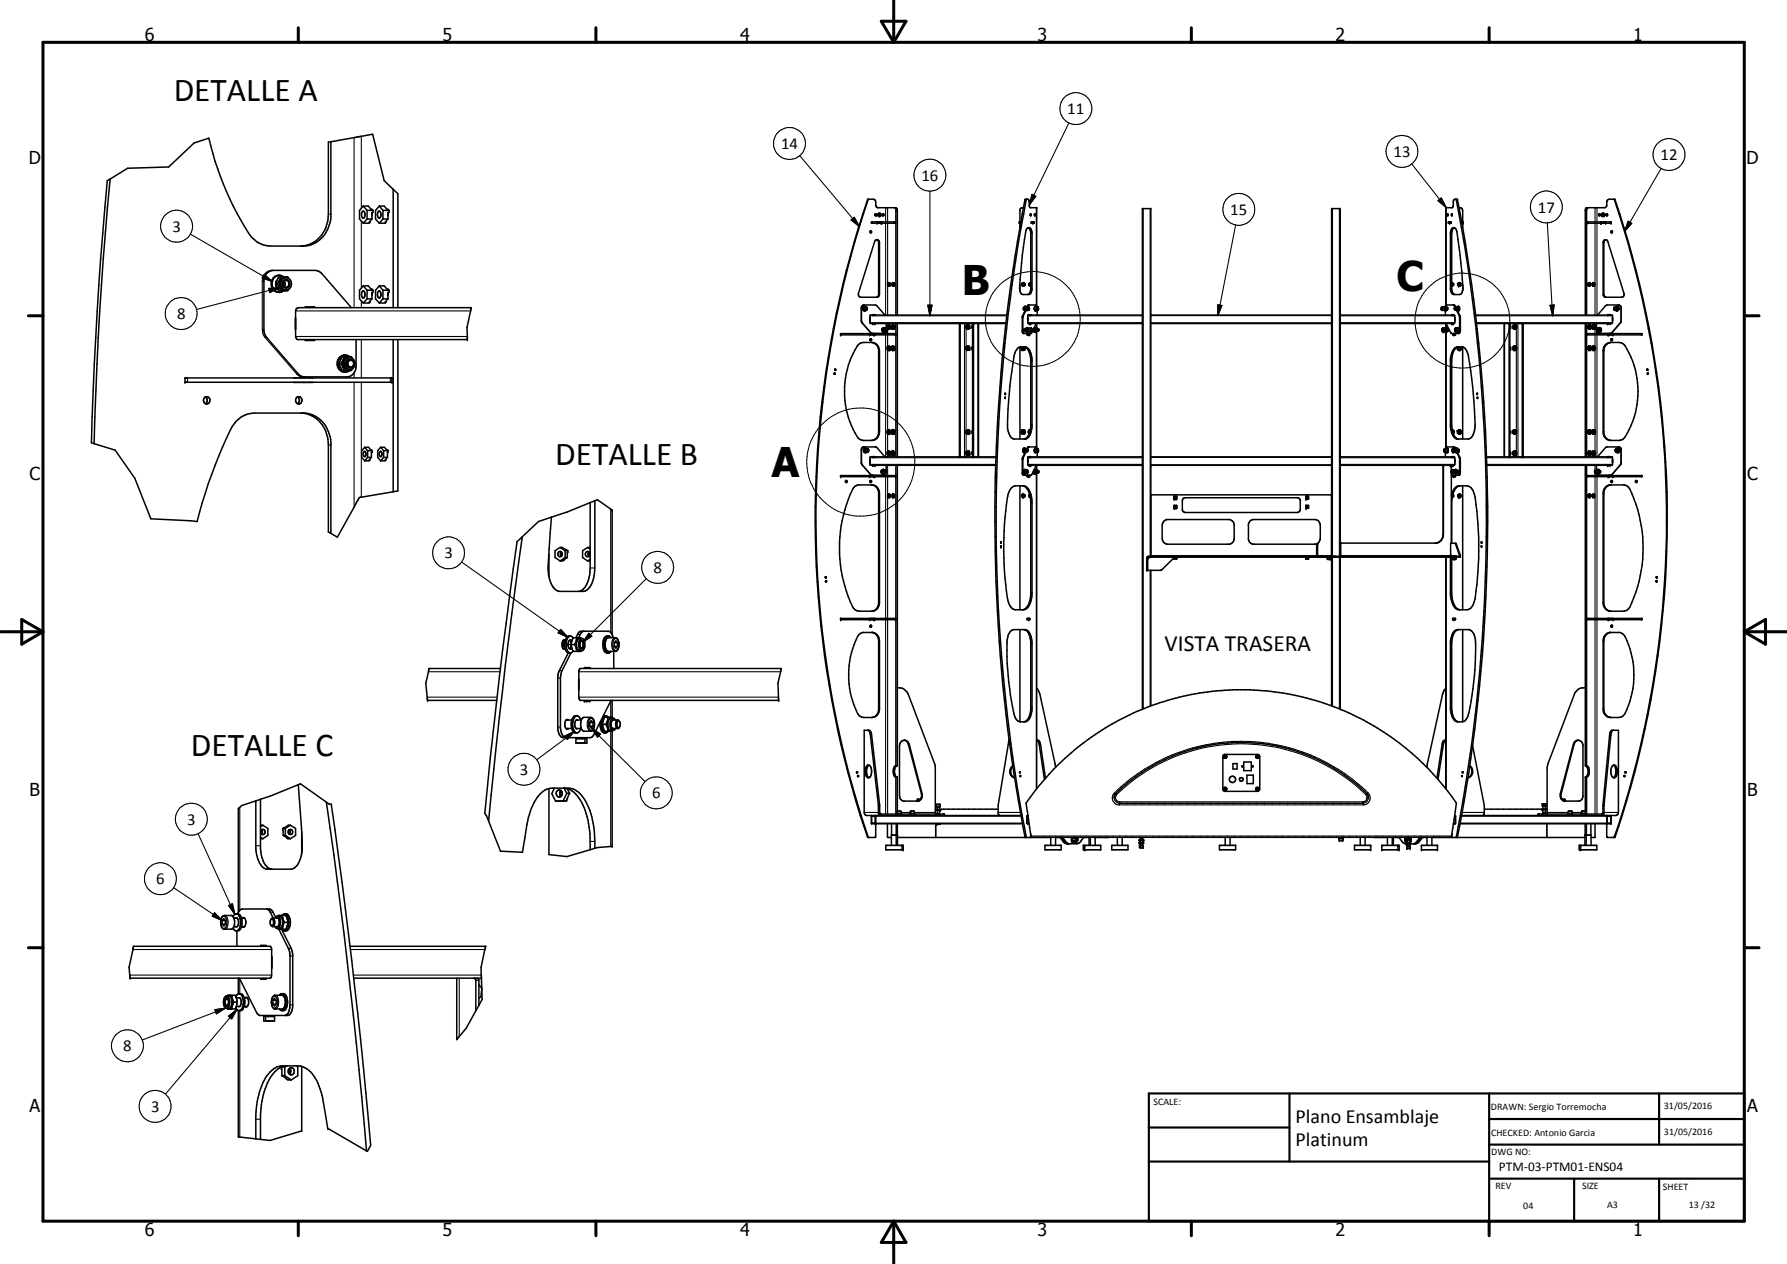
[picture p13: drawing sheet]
<svg xmlns="http://www.w3.org/2000/svg" width="420mm" height="297mm" viewBox="0 0 420 297" stroke-linecap="round" stroke-linejoin="round" font-family="sans-serif">
<defs><g id="words">
<g font-size="9.6">
<text x="226.1" y="69.4">B</text>
<text x="328.4" y="68.4">C</text>
<text x="181.4" y="112.1">A</text>
</g>
<g font-size="7.9">
<text x="40.8" y="23.8">DETALLE A</text>
<text x="130.5" y="109.3">DETALLE B</text>
<text x="44.9" y="177.5">DETALLE C</text>
</g>
<text font-size="5.5" x="273.8" y="153">VISTA TRASERA</text>
<g font-size="4.7">
<text x="304.6" y="263.9">Plano Ensamblaje</text>
<text x="304.6" y="269.3">Platinum</text>
</g>
<g font-size="4.2">
<text x="34" y="9.6">6</text>
<text x="104" y="9.6">5</text>
<text x="174" y="9.6">4</text>
<text x="244" y="9.6">3</text>
<text x="314" y="9.6">2</text>
<text x="384" y="9.6">1</text>
<text x="6.8" y="38.7">D</text>
<text x="410.6" y="38.7">D</text>
<text x="7" y="112.9">C</text>
<text x="410.8" y="112.9">C</text>
<text x="7" y="187.1">B</text>
<text x="410.8" y="187.1">B</text>
<text x="7" y="261.4">A</text>
<text x="410.8" y="261.4">A</text>
<text x="34" y="290.4">6</text>
<text x="104" y="290.4">5</text>
<text x="174" y="290.4">4</text>
<text x="244" y="290.4">3</text>
<text x="314" y="290.4">2</text>
<text x="384" y="290.4">1</text>
</g>
<g font-size="3.9">
<text x="250.9" y="26.8">11</text>
<text x="183.6" y="35">14</text>
<text x="327.6" y="36.9">13</text>
<text x="390.4" y="37.6">12</text>
<text x="216.7" y="42.5">16</text>
<text x="289.3" y="50.5">15</text>
<text x="361.6" y="50">17</text>
<text x="40.5" y="54.4">3</text>
<text x="41.6" y="75">8</text>
<text x="104.5" y="131.2">3</text>
<text x="153.7" y="134.6">8</text>
<text x="122.2" y="182">3</text>
<text x="153.3" y="187.6">6</text>
<text x="44" y="193.8">3</text>
<text x="36.7" y="207.8">6</text>
<text x="29" y="247">8</text>
<text x="35.5" y="261.3">3</text>
</g>
<text font-size="3.1" x="352.4" y="275.2">PTM-03-PTM01-ENS04</text>
<g font-size="2.4">
<text x="271.2" y="259.7">SCALE:</text>
<text x="350.6" y="260.8">DRAWN: Sergio Torremocha</text>
<text x="391.2" y="260.6">31/05/2016</text>
<text x="350.6" y="267">CHECKED: Antonio Garcia</text>
<text x="391.2" y="266.7">31/05/2016</text>
<text x="350.6" y="271.4">DWG NO:</text>
<text x="351.6" y="279.3">REV</text>
<text x="372" y="279.4">SIZE</text>
<text x="391" y="279.6">SHEET</text>
<text x="358.1" y="284.1">04</text>
<text x="377.9" y="283.8">A3</text>
<text x="397.1" y="283.8">13 /32</text>
</g>
</g></defs>
<g fill="none" stroke="#000" stroke-width=".24">
<path d="M66.5 66.7h.2M207.3 77.5h.1M207.6 77.5h.1M208.1 77.5h.1M241 72.5h.2M379.9 72.5h.1M380.6 72.5h.1M203.7 105.8h.1M342.2 105.8h.3M342.8 105.8h.1M375.4 110.9h.1M375.9 110.9h.1"/>
<path d="M376.2 110.9h.1M133.6 151.5h.7M220.6 191.3h.1M268.4 196.8v.2M331.2 196.8v.4M363 191.1v.2"/>
<circle cx="242.8" cy="75" r="11.1"/>
<circle cx="343.8" cy="75.3" r="11.2"/>
<circle cx="202.4" cy="108.6" r="12.7"/>
</g>
<g fill="none" stroke="#000" stroke-width=".35">
<path d="M77.8 33.3l9.8-1.8 2.7 11 2.1 2M77.8 33.3l-.6 .1v16.9a7.1 7.1 0 0 1-6.5 7.5M77.8 33.3v17.7a6.9 6.9 0 0 1-6.5 6.8h-7.6a6.1 6.1 0 0 1-5.2-3 71.7 71.7 0 0 1-9.4-22.3l-3.5 1.1-5.9 5.6-9.7 .3-4.1 2.6M25.9 42.1l-.7 .4-.5 6.1a921.1 921.1 0 0 0-3.2 55.5l.6 .2M25.9 42.1a845.1 845.1 0 0 0-3.8 62.2M85.2 49.7h.1a.73 .73 0 0 1 .5 1.1l-.4 .5a1.03 1.03 0 0 1-.2-1.6zM85.4 48.4h1.2l.6 .8 .5 .2M85.4 48.4l.9 1M85.4 48.4l-.9 1v2.1l.9 1M86.3 49.4h1.4M86.3 51.5h1.1M86.3 49.4v2.1"/>
<path d="M86.3 51.5l-.9 1M87.4 51.5l-.6 .7h.3l-.3 .3h-1.4M87.7 49.4v.6h-.3v1.5M89 49.7l.2-.1a1.04 1.04 0 0 1 0 1.7 1.03 1.03 0 0 1-.2-1.6zM89.2 48.4h1.1l.7 .8 .5 .2M89.2 48.4l.8 1M89.2 48.4l-.9 1v2.1l.9 1M90 49.4h1.5M90 49.4v2.1M90 51.5h1.2M90 51.5l-.8 1M91.2 51.5l-.6 .7h.2l-.2 .3h-1.4"/>
<path d="M91.5 49.4v.6h-.3v1.5M92.4 44.5l1.1 1v26.8M92.4 44.5v27.8M204.2 46.8a232.9 232.9 0 0 0 0 150M204.6 54.3l.3 .1-.2 .3-.2-.1zM204.7 54.3l.1 .1-.1 .3M204.9 52.2h5.7v.3h-5.7zM205.8 56.5l.6-.1 .4 .6v12.2l-.5 .6h-4l-.4-.3-.1-.5zM205.9 50.2l.2 .2-.1 .3-.3-.2 .2-.3M205.9 50.3l.1 .3-.1 .1M206.1 56.3l.2 .1M206.3 56.4l.3 .4v12.5l-.4 .5"/>
<path d="M206.5 50.2a.41 .41 0 0 1 .6 0 .41 .41 0 0 1-.1 .6h-.5zM206.6 50.3h.2v.4h-.2zM206.7 50.3v.4M207.5 50.3l.2 .1-.2 .3M210.3 48.8l.3 .3v24.9M239.8 52.5v1M239.8 53.5l1.2-6.6 .6-.1 .4 .4v1.3l.2 .3h1.5v23.1M239.8 53.5a399.2 399.2 0 0 0 .3 138.1M240 52.2h-.4v.3h.4M240.7 48.8l-.6 .1-.3 .2v3.1M241.4 46.8a395.4 395.4 0 0 0 0 150M241.5 53.7l.2-.2 .5 .1 .4 1.1v13.3l-.4 1.1-1.7 .1a1.46 1.46 0 0 1-.8-1.6 83.3 83.3 0 0 1 1.6-13.6z"/>
<path d="M241.8 53.5l.3 .4 .2 .8v13.3l-.2 1-.5 .2M242.3 50.3l.1 .1-.1 .3zM242.5 52.2h.7v.3h-.7zM243 52.2v.3M243.2 50.3l.2 .1v.3zM243.3 50.7h.1M340.3 50.3l.2 .1-.1 .3zM340.5 52.2h.7v.3h-.7zM340.6 52.2v.3M341.3 50.3h.1v.4zM342 53.5l-.6 .2-.4 1v13.3l.4 1 .4 .2h1.6l.3-.4 .2-.7M342 53.5l.3 .3a80.1 80.1 0 0 1 1.6 13.8"/>
<path d="M342 53.5l-.5 .4-.2 .8v13.3l.2 .7 .5 .5M342.3 46.9a398.2 398.2 0 0 1 0 149.9M342.3 46.8v.1M343.1 48.8l.5 .1 .2 .2 .1 3.1M343.7 52.2h.3v.3h-.3M343.9 52.5v1M373.2 52.2h5.6v.3h-5.6zM373.3 48.8l-.3 .5v24.7M375.9 50.4l.3-.1-.1 .4-.2-.1zM376.1 50.3l-.1 .1 .1 .3M376.6 50.2a.41 .41 0 0 1 .6 0 .41 .41 0 0 1-.1 .6h-.5zM376.9 50.5l.1 .2"/>
<path d="M376.9 50.4v.1M377 50.3l-.1 .1M377.1 56.5l.6-.1 .3 .4 3.8 12.2v.5l-.3 .3h-4.2l-.3-.3-.1-12.5zM377.2 50.5l-.1-.2-.3 .1 .3 .3M377.2 50.5l-.2 .2M377.6 56.3l-.5 .5v12.5l.4 .5M377.6 50.3h.3v.4h-.3zM377.8 50.2l-.2 .3 .2 .2M378.8 54.3l.3 .1-.2 .3-.2-.1zM379 54.3l-.1 .1 .1 .3M379.4 46.8a233.4 233.4 0 0 1 .1 149.9l-.1 .1M63.8 63.5h10.4l.8 .3 .7 .5 6.9 8"/>
<path d="M64.2 63.5a2.43 2.43 0 0 0-2.2 2.2v12.2l.2 .6 .5 .8 7.4 8.5 .4 .5 .8 .3M64.8 66.8l.3 .6M64.8 66.7l.8 1.6h2l.3-.3M64.8 66.7h.4M65.1 66l-.3 .6M65.1 67.4h.1M65.2 66.7l.8 1.6M65.6 64.7a2.05 2.05 0 0 0-1.6 2 2.05 2.05 0 0 0 1.6 2M66 65.1l-.8 1.6M66.6 66.3v.8M66.6 66a.9 .9 0 0 1 1.3 .1 .9 .9 0 0 1-.1 1.3 .9 .9 0 0 1-1.3-.2l-.1-.5zM66.6 65.4a1.41 1.41 0 0 1 1.9 .7 1.41 1.41 0 0 1-.7 1.9 1.42 1.42 0 0 1-1.7-.7 1.42 1.42 0 0 1 .5-1.9z"/>
<path d="M66.7 65.1a1.88 1.88 0 0 0-2.3 0 1.88 1.88 0 0 0-.5 2.3 1.79 1.79 0 0 0 2.8 .9M66.7 66l.3 .6-.3 .8M67.3 65.2a1.46 1.46 0 0 0-1.6 1.5 1.46 1.46 0 0 0 1.6 1.5M67.9 65.4l-.3-.3h-2l-.8 1.6M69.5 77.3h.1M69.5 74.8h.1M69.7 72.6l.5-.3h40.6l-.1 .6a14.3 14.3 0 0 0-.8 6.9h-39.9l-.3-.2-.2-.5v-6zM71.8 72.1l2.1 .1zM71.8 80h2.1zM83.7 79.8v6.3a2.49 2.49 0 0 1-1.8 2.5h-10.7M85.3 68.4a.89 .89 0 0 1 .5 .8 .89 .89 0 0 1-.5 .8l-.3-.6v-.6zM85.4 67.2h1.2l.6 .7 .5 .3"/>
<path d="M85.4 67.2l-.9 1v2l.9 1M85.4 67.2l.9 1M86.3 68.2v2M86.3 68.2h1.4M86.3 70.2h1.1M86.3 70.2l-.9 1M87.4 70.2l-.6 .8h.3l-.3 .2h-1.4M87.7 68.2v.5h-.3v1.5M89.1 68.4a.9 .9 0 0 1 .5 .8 .9 .9 0 0 1-.5 .8 1.25 1.25 0 0 1 0-1.6zM89.2 67.2l-.9 1v2l.9 1M89.2 67.2h1.1l.7 .7 .5 .3M89.2 67.2l.8 1"/>
<path d="M90 68.2v2M90 68.2h1.5M90 70.2h1.2M90 70.2l-.8 1M91.2 70.2l-.6 .8h.2l-.2 .2h-1.4M91.5 68.2v.5h-.3v1.5M92.4 79.8v35.8M93.5 79.8v35.6l-1.1 .2M110.8 72.3v.1M197.6 78.4h13v.3h-13zM202.9 72.5l.2 .4h.7M202.9 72.5h.2"/>
<path d="M203 71.7h2.9l2.2 2.3M203 72.9l.1 .1M203.1 72.5l.2 .4M203.1 71.7a.65 .65 0 0 0-.5 .6v3.4l2.2 2.6 3 .1 .5-.4M203.1 72l-.2 .4 .1 .5M203.1 72l.5 .1M203.1 73l.3 .1M203.1 72a.58 .58 0 0 0-.2 .8l.1 .1M203.3 72.1l-.2 .4M203.4 72.3v.5M203.4 72.6l.1 .2M203.5 72.2l-.3 .3 .3 .4"/>
<path d="M203.5 72.3l.4 .2M203.5 72.3h-.1l.1 .5M203.5 72.3l-.1 .2M203.6 72.3l.3 .1v.2l-.2 .1-.2-.2zM203.6 72.9l-.5 .1M203.6 72.1l.3 .2v.4l-.2 .2h-.3M203.6 72.1l-.2 .1M203.8 72.2l-.7-.1-.2 .4M203.9 72.6l-.4 .2M204.5 79.7h.4l-.1 .4-.3-.2zM204.7 79.6l.1 .2-.1 .3M205.2 74h.5"/>
<path d="M205.2 76.1h.5M207.3 77.5l.1 .1M207.3 77.5l.2 .5 .3 .1M207.4 77.4l-.1 .1M207.7 77.3v.1M207.7 77.7l.1 .1M207.7 77.3v.4M207.7 77.5v.1M207.7 77.5h.1M207.7 77.7h.1M207.7 77l-.3 .6 .4 .5M207.7 77.6v.1"/>
<path d="M207.7 77.6l.2 .4 .6-.1M207.7 77.4v.1M207.8 77.3h-.1M207.8 77.2l-.1 .2M207.8 78.1h.1M208 77.1l-.2 .4M208 78l-.2 .1M208.1 77.4l.2-.1 .3 .1-.1 .3h-.3M208.1 77.1l-.4-.1-.4 .5M208.1 78h-.1M208.1 77.5l.1 .1M208.2 77.3v.4"/>
<path d="M208.2 77.1h.2M208.2 77.2l-.2 .3 .2 .4M208.2 77.3l-.1 .2 .1 .2M208.2 77.3l.3 .2-.1 .2h-.2M208.4 76v1.1M208.4 77.1l-.5 .3 .1 .6M208.4 77.1l.1 .1M208.5 77.2l-.6-.1-.1 .1M208.5 77.2l.2 .3-.2 .4h-.4l-.3-.4M208.8 76.6l-.1 .2 .1 .3M208.8 66.8l.1-.1v.3zM208.8 76.6l.1 .1"/>
<path d="M208.8 76.3l.6 .3M208.8 76.3l.2 .3M208.8 76.3l-.2 .3v.5l.2 .3M208.9 66.4l-.2 .2 .2 .7M208.9 66.4l.5 .2M208.9 76.7v.3M208.9 66.4l.2 .2M208.9 77l-.1 .1M209 76.6h.4M209 76.6v.5M209 77.1h.3M209 77.1l-.2 .3"/>
<path d="M209.1 66.6h.3M209.1 67.1h.2M209.1 66.6v.5M209.1 67.1l-.2 .2M209.3 76.5h.1M209.3 67.1l-.1 .2h-.3M209.3 77.1l-.1 .2-.4 .1M209.4 66.6l-.1 .5M209.4 76.6l-.1 .5M209.8 76.7l.1 .1-.1 .3zM209.8 76.3l-.2 .3v.5l.2 .3M209.8 76.3l.6 .3"/>
<path d="M209.8 76.3l.2 .3M209.8 66.7h.2l-.1 .3zM209.9 66.4l.4 .2M209.9 66.4l.2 .2M209.9 66.4l-.2 .2 .2 .7M210 76.6h.4M210 77.1h.3M210 76.6v.5M210 77.1l-.2 .3M210.1 66.6h.2M210.1 67.1h.2M210.1 66.6v.5"/>
<path d="M210.1 67.1l-.2 .2M210.2 77.3h.1M210.2 67.2l-.3 .1M210.2 67.2v.1M210.2 77.3l-.4 .1M210.3 66.8h.1M210.3 67.1l-.1 .1M210.3 66.6v.5M210.3 77.1l-.1 .2M210.4 76.6l-.1 .5M210.6 76v31.4M211 74v-24.5l-.4-.7h-4.3l-.4-.5a1.5 1.5 0 0 0-.3-1.4l-1.5-.1a233.4 233.4 0 0 0-.1 149.9l1.8 .1 .1-.2v-3"/>
<path d="M211 76v31.4M225.6 76l.1 31.4M225.8 76v31.4M227.3 76.8l.2-.1v.3h-.2zM227.4 76.3h.3M227.4 76.3l.3 .3M227.4 76.3l-.3 .3v.5l.3 .3M227.6 76.8v.1M227.7 76.6h.3M227.7 77.1h.3M227.7 77.1l-.3 .3M227.7 76.6v.5"/>
<path d="M227.8 76.4l.2 .2M228 76.6v.5M228 77.1l-.6 .3M228.7 76.5l-.2 .5 .2 .3M228.7 76v31.3M228.9 76v31.3M230.1 76v31.4M236.8 74h-32.2l-.1 .2v1.6l.3 .2h31.7M239.8 66.8v1.4M240.4 67h.1M240.5 66.4l.4 .2M240.5 67.3h.2"/>
<path d="M240.5 66.4l.3 .2M240.5 66.4l-.3 .2v.5l.3 .2M240.6 66.7l-.2 .1v.2M240.6 66.7v.1M240.6 67h-.1M240.6 66.7v.3M240.6 66.8v.1M240.6 66.9v.1M240.7 72.3h.1M240.7 72.7v.1M240.8 72.7l.3 .4M240.8 72.3h-.2v.4l.2 .1"/>
<path d="M240.8 72.3l-.1 .4M240.8 66.6h.1M240.8 66.6v.5M240.8 67.1h.1M240.8 67.1l-.3 .2M240.9 77.3l-.1 .3 .2 .2M240.9 77.3h.1M240.9 77.3h.3M240.9 77.8h.3M240.9 66.6v.5M240.9 67.1l-.2 .1M241 73.1l-.6 1.2v3.7l.1 .3 2 .1 1.2-2.4"/>
<path d="M241.1 72l-.2 .7 .2 .4M241.1 72.3l-.1 .5M241.1 72.3h.1M241.1 72.3v.5M241.2 73.1l-.7 1.5v3.1l.2 .7M241.2 72.3v.4M241.2 72.7l-.2 .1M241.2 72.7l.1 .2h.5M241.2 72.5h.2M241.3 72.1l-.1-.1-.3 .1-.1 .6M241.3 72.9l-.2 .2M241.5 72.1l.3-.4h1.7l.3 .4"/>
<path d="M241.5 77l-.3 .5 .2 .5M241.5 72.1v.3M241.5 78.4h.6v.3h-.6zM241.5 72.4v.5M241.5 77.8h.3M241.6 74.7h.1M241.6 75.4h.1M241.7 72.1l-.3 .4M241.7 72.6l.1 .2M241.8 77.3l-.2-.3h-.2l-.2 .3 .1 .7 .2 .1M241.8 77.8l-.3 .2M241.8 72.3l.2 .1"/>
<path d="M241.8 72.3l-.1 .3M241.8 72.3l.1 .1M241.8 72.1h.1M241.8 72.1h-.5l-.1 .2M241.8 77.3h-.4v.4l.2 .1M241.8 77.2l.7-.1 .1 .7-.6 .2-.2-.4zM241.8 72.1l.3 .4-.2 .4h-.3l-.2-.4M241.8 72.1l-.2 .4 .2 .4M241.9 72.4v.2M241.9 72.6l-.1 .2M242 71.7l-.4 .4M242 72.6l-.2 .2"/>
<path d="M242 74h.3M242 76.1h.3M242.1 78.4v.3M242.2 66.4h.1M242.2 66.4l.1 .1M242.2 66.4l-.3 .2v.5l.3 .2M242.2 67.3h.1M242.3 66.9v.1M242.3 66.7v.3M242.3 66.7l-.2 .1v.2h.2M242.3 66.7v.2M242.3 77.4v.2"/>
<path d="M242.3 67.2l-.1 .1M242.3 77.4h.3M242.3 77.6h.3M242.3 77.6l.2 .2 .1-.2M242.6 77.4v.2M243 77.4v.5l.4 .2M243.2 77.5h.2M243.2 77l.3 .1-.1 .4M243.2 77l-.1 .8 .2 .3M243.4 72.1l-.1 .7 .2 .3 .2-.2M243.4 77.5v.2M243.4 72v.9h.6l.2-.2-.1-.5-.1-.1-.6 .1"/>
<path d="M243.4 77.7l.1 .3-.2 .1M243.5 77.7l.1 .2 .4-.1M243.7 72.1l-.3-.1-.2 .3 .1 .6 .2 .2M243.7 77.6v.2l.5-.1M243.7 77.1h-.4l-.1 .3 .1 .6h.4M243.7 76v1.1M243.8 77.1l-.3 .2v.4M243.8 77.1l-.2 .3 .1 .5v27.3M243.8 77.1l.2 .2M243.9 72.4v.2M243.9 72.9v1.1M243.9 72.6h.2"/>
<path d="M243.9 72.4h.2M243.9 72.6l.1 .2 .1-.2M244 77.3v.5M244.1 72.4v.2M244.2 77.3l-.2 .1 .2 .3-.1-.4h-.4v.2M268.6 74l-26.9 .1 .1 1.9h26.8M270.6 74h42.5M270.6 76h42.5M315.1 74h26.9v.2l-.1 1.8h-26.8M338.9 72.4v.2M338.9 72.4h.2M338.9 72.6l.1 .2 .1-.2"/>
<path d="M338.9 72.6h.2M339 72.1h.5l.2 .3-.2 .5h-.5a.56 .56 0 0 1 0-.8zM339.1 77.6l.2 .1M339.1 77.4v.2M339.1 72.4v.2M339.2 77.1l-.2 .4 .1 .4h.3l.3-.4M339.2 77.1l.2 .3-.1 .6 .5-.1M339.2 77.1l.3 .3M339.2 77.3l.1 .4M339.2 77.1h.6v.1M339.2 77.3l-.1 .1M339.3 77.3l-.2 .1"/>
<path d="M339.3 77.3v.4M339.5 77.1l.1 .3M339.5 77.4v.6M339.6 77.4l.1 .1M339.6 72.2l.1-.1a.49 .49 0 0 1 .5 .2 .49 .49 0 0 1-.1 .6l-.2 .2M339.6 72.9l.2 .2M339.7 72.3h.2v.5M339.7 72.8h.2M339.7 77.5h.2M339.8 72.8h.1M339.8 77.3h.3v.2l-.2 .3M339.8 73.1h.1"/>
<path d="M339.8 77.9l.2 .2M339.8 77.8h.2M339.8 77.2l.1 .3M339.8 73.1v.9M339.9 77.5l-.1 .4M339.9 71.9l.3-.2h1.7l.4 .5M339.9 71.9l.2 .9-.3 .3M339.9 71.9v-23.1h1.5l.3-.5 .1-1.3 .2-.2h.6a399 399 0 0 1 1.1 144.8M339.9 77h.3l.1 .2M339.9 76v1M339.9 78v27.2M339.9 77l-.1 .2"/>
<path d="M340 77a.66 .66 0 0 1 0 1.1M340.2 72.3h.1zM340.3 72.3l.1 .4-.2 .1h.1M340.3 77.3h.2M340.3 77.2a.55 .55 0 0 1-.3 .9M340.3 77.8h.2M340.4 77.3l.2 .1-.1 .4M340.4 77.8h.1M341.3 74h.4M341.3 76.1h.4M341.3 66.4h.1M341.3 67.3h.1"/>
<path d="M341.3 67.2l.1 .1M341.4 66.7h.2v.3h-.2v-.2M341.4 66.7v.1M341.4 66.7v.3v-.2M341.4 66.4l.4 .2v.5l-.4 .2M341.4 66.4l-.1 .1M341.5 78.4h.7v.3h-.7zM341.7 78.4v.3M341.7 71.7l.4 .6M342 72.7h.1M342 72.7l.1 .1M342 72.3h.1"/>
<path d="M342.1 77.2l.1-.1 .6 .1 .1 .4-.2 .4-.6-.2zM342.1 77.4h.2M342.1 72.3h.3l.1 .1-.1 .4h-.3M342.1 72.3h-.1M342.1 77.4v.2M342.1 77.8v.1M342.1 77.6l.1 .2 .1-.2M342.1 77.6h.2M342.1 72.3v.5M342.3 77.4v.2M342.3 72.2l-.1 .1M342.4 72.1h.5l.2 .4"/>
<path d="M342.4 72.1l-.1 .1M342.4 72.1l.2 .4-.1 .4M342.5 72.9l.7 1.6v3.4l-.3 .5M342.5 72.1h-.1M342.5 77.1l.3-.1 .2 .3-.1 .7-.2 .1M342.5 78l.2 .1M342.5 72.1l.2 .3M342.7 72.1l.3-.1a.65 .65 0 0 1-.2 1.1M342.7 66.6h.2M342.7 66.8h.1M342.7 66.6l.1 .5M342.7 72.1l.1 .3"/>
<path d="M342.7 72.4v.5M342.8 67.1l.4 .2M342.8 67.1h.1M342.8 77a.76 .76 0 0 1-.1 1.1M342.8 72.4v.1M342.8 73.1l-.1-.2 .7 1.6v3.4l-.2 .4-2 .1-1.2-2.4M342.8 72.5l-.2 .4-.4-.1M342.8 72.5h.3M342.9 66.6v.5M342.9 67.1l.3 .2M342.9 72l.2 .6-.3 .5M343.1 72.5l-.2 .4h-.4"/>
<path d="M343.1 66.7v.3v-.2M343.1 66.8l.2-.1 .1 .2M343.1 66.8v.2h.2M343.2 66.4l-.5 .2M343.2 66.4l.3 .2v.5l-.3 .2M343.2 66.4l-.3 .2M343.4 66.9l-.1 .1M343.9 66.8v1.4M347 74l32.1 .1v1.8l-.1 .1h-31.8M353.6 76v31.4M354.8 76l-.1 31.4M355 76.5l.2 .2v.5l-.2 .1"/>
<path d="M355 76l-.1 31.4M355.6 77l.3 .4h.3M355.6 77h.3M355.7 76.5h.3M355.7 76.5l-.1 .5M355.9 77l.3 .4M356 76.4l-.3 .1M356 76.5l-.1 .5M356 76.3h.3M356.2 76.6l.2 .3-.1 .2-.2-.1zM356.3 76.3l.3 .4v.5l-.4 .2M356.3 76.3l-.3 .2"/>
<path d="M357.9 76l-.1 31.4M358.1 76l-.1 31.4M372.7 74l.1-24.9 .3-.3h4.2l.4-.3 .1-1 .3-.6 1.5-.1a233.7 233.7 0 0 1 0 150h-1.7l-.1-3.2M372.7 76v31.4M373 76v31.4M373.1 78.4h13v.3h-13zM373.3 77l.2 .4h.3M373.3 76.9h.1M373.3 77h.4M373.3 66.6h.3M373.3 66.6l.1 .5M373.3 76.8v.2"/>
<path d="M373.4 76.5h.3M373.4 76.5l-.1 .4M373.4 67.1l.1 .1 .3 .1M373.4 67.1h.2M373.6 66.6v.5M373.6 67.1l.2 .2M373.7 77l.1 .4M373.7 76.5v.5M373.7 66.8l.1-.1v.3zM373.8 66.4l-.5 .2M373.8 66.4l.2 .2v.5l-.2 .2M373.8 66.4l-.2 .2"/>
<path d="M373.8 76.6l.2 .2-.1 .3zM373.9 77.1h.1M374 76.3l-.6 .2M374 76.3l.2 .4-.1 .5-.3 .2M374 76.3l-.3 .2M374.3 77l.2 .4h.4M374.3 77h.3M374.3 66.6h.3M374.3 66.8h.1M374.3 66.6l.1 .5M374.3 76.8h.1M374.4 67.1h.2"/>
<path d="M374.4 67.1l.1 .1M374.4 76.5h.3M374.4 76.5l-.1 .5M374.5 67.2l.3 .1M374.5 67.2v.1M374.6 76.4l-.2 .1M374.6 66.6v.5M374.6 67.1l.2 .2M374.6 76.3h.3M374.6 77l.3 .4M374.7 76.5l-.1 .5M374.7 66.8h.2l-.1 .2z"/>
<path d="M374.8 67h.1M374.8 66.4l-.5 .2M374.8 66.4l.2 .2-.2 .7M374.8 66.4l-.2 .2M374.9 76.6v.5zM374.9 76.3l.2 .4v.5l-.2 .2M374.9 76.3l-.2 .2M375.5 77.3l.2-.2 .4 .2 .1 .2-.2 .4-.5-.1zM375.5 77.7l.4 .1M375.6 77.2l.6-.1 .2 .4M375.6 77.3l.2 .1v.3l-.3-.1zM375.6 77.9l.6 .1"/>
<path d="M375.7 77.1l.3 .1M375.7 78l.3 .1M375.8 77.3l.2 .2-.2 .3M375.9 77.3h-.3l-.1 .3M375.9 77.3l.1 .2-.1 .3M376 77.3l.1 .4-.2 .2M376.1 77.1l.2 .4M376.2 77l-.5 .1M376.2 77a.59 .59 0 0 1 .1 1l-.3 .1M376.2 78l-.2 .1M376.2 77l.1 .1M376.3 77.5l-.2 .5"/>
<path d="M376.3 77.5h.1M376.3 77.1l.2 .5-.3 .4M376.4 77.5l-.2 .5M377.9 74h.6M377.9 76.1h.6M378.7 79.7h.4v.3h-.3zM379 79.6l-.1 .2 .1 .3M379.1 74.7v.7M379.5 72.3h.4v.4h-.4zM379.5 72.4l.3-.1 .1 .3-.2 .2-.2-.2zM379.6 72.2a.39 .39 0 0 1 .4 .2 .39 .39 0 0 1-.2 .5M379.6 72.1h.6a.53 .53 0 0 1 0 .8h-.6l-.2-.2z"/>
<path d="M379.8 72.1l.3 .2v.5M379.8 72.3v.4M379.9 72.9l.3 .2M379.9 72.4v.2M380.1 72.1l.2 .4M380.1 72.8l-.5 .1M380.1 72.8v.1M380.1 73.1h.1M380.3 72.5h.1M380.3 72.5l-.2 .3M380.3 72l.3 .3-.2 .6M380.3 72l-.4 .1"/>
<path d="M380.3 72l.3 .4-.2 .5M380.4 72.9l-.2 .2M380.6 71.7l.5 .5v3.4l-2.2 2.7h-3.3l-.2-.4v-1.9M380.6 71.7h-2.9l-2.1 2.3M43.5 88.8h48.6v1h-48.6zM48.2 93.3a.82 .82 0 0 1 1.2 .8 .82 .82 0 0 1-1.3 .6l-.3-.6zM48.3 93.3a.97 .97 0 0 1 0 1.6M69.1 88.8h4.5M69.1 89.8h4.5M69.9 93.3a.92 .92 0 0 1 0 1.6M71.3 97.1a7.2 7.2 0 0 1 5.9 7.5v20.4l.6 .3M72.9 88.8h.1"/>
<path d="M72.9 89.8v.1M79.7 85.5l.8 1.6h2.1l.2-.4M79.7 85.5h.5M80.2 85.5l.8 1.6M81 83.8l-.8 1.7M81.1 83.4a2.08 2.08 0 0 0-1.6 1.9 2.08 2.08 0 0 0 1.3 2.1M82 86.4a.99 .99 0 0 1-.6-1.4 .99 .99 0 0 1 1.5-.3 .99 .99 0 0 1 .1 1.5l-.6 .2M82 84a1.47 1.47 0 0 0-1 1.7 1.47 1.47 0 0 0 1.5 1.2 1.48 1.48 0 0 0 .7-2.4 1.48 1.48 0 0 0-2.4 .2 1.48 1.48 0 0 0 1.1 2.2h.3M82.2 84.5a1.03 1.03 0 0 0-.7 1 1.03 1.03 0 0 0 .9 .9M82.2 83.8a1.93 1.93 0 0 0-3 1.6 1.93 1.93 0 0 0 3 1.7M82.2 86.4h.2M82.8 84.2l-.2-.4h-2.1l-.8 1.7"/>
<path d="M196.2 87.7v.3M196.2 87.7l.2 .1-.2 .2M196.3 86.7v.3M196.3 86.7l.2 .1-.2 .2M196.3 87h.1M196.3 86.7l.1 .3M204.9 80.5a1.93 1.93 0 0 1 1.9 2v19a1.95 1.95 0 0 1-1.7 2h-2.1l-.8-.2a11.9 11.9 0 0 1-2.7-5.2 19.7 19.7 0 0 1 2.5-17.2l1-.4h2.1M205.2 80.5a1.89 1.89 0 0 1 1.4 1.7l-.1 20a1.73 1.73 0 0 1-1.6 1.3M208.7 81.7h.2v.3h-.2zM208.8 81.3l.6 .3M208.8 81.3l-.2 .3v.5l.2 .3M208.8 81.3l.2 .3"/>
<path d="M208.9 82l-.1 .1M209 81.6v.5M209 81.6h.4M209 82.1h.3M209 82.1l-.2 .3M209.3 82.1l-.1 .2-.4 .1M209.4 81.6l-.1 .5M209.8 81.7h.1l-.1 .4zM209.8 81.3l-.2 .3v.5l.2 .3M209.8 81.3l.6 .3M209.8 81.3l.2 .3M210 81.6v.5"/>
<path d="M210 81.6h.4M210 82.1h.3M210 82.1l-.2 .3M210.2 82.3h.1M210.2 82.3l-.4 .1M210.3 82.1l-.1 .2M210.4 81.6l-.1 .5M227.5 81.3l.4 .1M227.5 81.3l.3 .4M227.5 81.3l-.4 .1-.1 .6 .3 .3M227.6 81.8l-.1 .2h-.2v-.3l.3 .1M227.7 82.3h.3"/>
<path d="M227.7 82.3h-.4M227.8 81.7h.2M227.8 81.7l-.1 .6M227.9 81.4h.1M227.9 81.4l.1 .3M228 82.3h-.7M228 81.7v.6M228.7 81.4l-.2 .2v.5l.2 .2M236.3 93.3v.3zM236.3 92.4v.3M236.3 92.4h.1M236.3 92.7h.1"/>
<path d="M236.4 92.4v.3M239.2 81.9l.6-.4h1.4a3.1 3.1 0 0 1 1.4 2.9v15.9a3.3 3.3 0 0 1-1.4 2.9h-2.9a3.5 3.5 0 0 1-1.4-3.5l.1-3.6 .6-7.1 .8-5.2 .4-1.4zM239.8 81.5v21.7M240.1 81.5l-.1 .4 .2 .4M240.5 81.7v.3M240.5 81.7l-.3 .1 .3 .2M240.6 81.7v.3M240.7 82.3h.2M240.7 82.3h-.5M240.7 81.5l.2 .3M240.9 82.3h-.7M240.9 81.5a3.1 3.1 0 0 1 1.4 2.9v15.9a3.3 3.3 0 0 1-1.4 2.9"/>
<path d="M240.9 81.8h.2M240.9 81.8l-.2 .5M240.9 81.5l.2 .3M241.1 81.8l-.2 .5M341.9 82l.6-.5h1.4l.6 .4 .5 .8a85.1 85.1 0 0 1 1.7 18.2 2.86 2.86 0 0 1-1.4 2.3h-2.8a3.2 3.2 0 0 1-1.5-2.9v-15.9l.4-1.6zM342.6 81.6l.1 .5M342.7 82.1l.6 .3M342.7 81.6h.1M342.7 82.1h.1M342.8 81.5a3.1 3.1 0 0 0-1.5 2.9v15.9l.4 1.6M342.8 81.6v.5M342.8 82.1l.5 .3"/>
<path d="M342.9 81.5l-.1 .1M343.1 81.7v.3M343.2 81.7h.2v.3h-.2M343.2 81.7l-.1 .1 .1 .2M343.6 81.5l.1 .6-.4 .3M343.9 81.5v21.7M347.3 92.4v.3zM347.4 93.3h.1M347.4 93.6h.1M347.4 93.3v.3M355 81.4l.2 .3v.5l-.2 .1M355.6 82l.3 .4h.3"/>
<path d="M355.6 82h.3M355.7 81.5h.3M355.7 81.5l-.1 .5M355.9 81.4h.1M355.9 82l.3 .4M356 81.4l-.3 .1M356 81.5l-.1 .5M356 81.3l-.1 .1M356.2 81.7l.2 .2-.1 .2zM356.3 81.3l-.4 .1M356.3 81.3l.3 .4v.5l-.4 .2M356.3 81.3l-.3 .2"/>
<path d="M373.3 82h.4M373.3 81.9h.1M373.3 82v.1M373.3 81.7v.3M373.4 82.1l.1 .3h.3M373.4 81.5l-.1 .4M373.4 81.5h.3M373.5 81.4h.1M373.5 81.4l-.1 .1M373.7 82l.1 .4M373.7 81.5v.5M373.8 81.7l.2 .1-.1 .3z"/>
<path d="M373.9 82.1h.1M374 81.3l-.5 .1M374 81.3l.2 .4-.1 .5-.3 .2M374 81.3l-.3 .2M374.3 82v.1M374.3 82h.3M374.3 81.7v.1M374.4 82.1l.1 .3h.4M374.4 81.5l-.1 .5M374.4 81.5h.3M374.5 81.4h.1M374.6 81.4l-.2 .1"/>
<path d="M374.6 81.3l-.1 .1M374.6 82l.3 .4M374.7 81.5l-.1 .5M374.8 81.7h.2l-.1 .4zM374.9 81.3l-.4 .1M374.9 81.3l.2 .4v.5l-.2 .2M374.9 81.3l-.2 .2M377.5 80.9l1.2-.4h2l.8 .2a12.8 12.8 0 0 1 3 6.2 19.8 19.8 0 0 1-2.8 16.2l-1 .4h-2a1.82 1.82 0 0 1-1.8-2v-19l.1-.7zM378.8 80.5a1.91 1.91 0 0 0-1.7 1.7v19.7a1.92 1.92 0 0 0 1.7 1.6M387.4 86.7l-.2 .2 .2 .1M387.4 86.7v.3M387.4 86.7l-.1 .2 .1 .1"/>
<path d="M387.5 87.7l-.2 .1 .2 .2M387.5 87.7v.3M22.1 104.3l5 1.5 4.6 6.6 3.8 9.5 10.8 .7a105.4 105.4 0 0 1 8.6-22.8 6 6 0 0 1 5-2.7h12a7.1 7.1 0 0 1 5.9 6.8v21.4M85.6 106.1a.63 .63 0 0 1 .4 .6 .63 .63 0 0 1-.4 .6l-.2-.4zM85.8 105.1h.8l.9 .8M85.8 105.1l.6 .8M85.8 105.1l-.8 .8v1.6l.8 .8M86.4 105.9h1.1M86.4 105.9v1.6M86.4 107.5h.9M86.4 107.5l-.6 .8M87.3 107.5l-.5 .8h-1"/>
<path d="M87.5 105.9v.4h-.2v1.2M89.4 106.1a.63 .63 0 0 1 .4 .6 .63 .63 0 0 1-.4 .6l-.2-.4zM89.5 105.1h.9l.9 .8M89.5 105.1l.7 .8M89.5 105.1l-.7 .8v1.6l.7 .8M90.2 105.9h1.1M90.2 107.5h.9M90.2 105.9v1.6M90.2 107.5l-.7 .8M91.1 107.5l-.5 .8h-1.1M91.3 105.9v.4h-.2v1.2M92.4 115.6l-7.9 1.3-5.2 9.3-1.5-.9"/>
<path d="M138.8 118.1v15.4a6.8 6.8 0 0 1-1.9 5.2l-.9 .3M138.8 118.1l-5.4 2.2-3.7 1.2M139.9 117.7v15.8a6.8 6.8 0 0 1-1.9 5.2l-.9 .3h-5.5a3.2 3.2 0 0 1-2.4-2.8l-.3-2.8 .8-11.9M139.9 117.7l.6-.3 3.4 2.5v29.2M139.9 117.7l-1.1 .4M197.6 111.8h13v.2h-13zM198.8 113h.3v.3h-.3zM198.9 112.9v.5M203.2 106.3l.3 .1M203.3 105.8l.2 .5 .6-.1M203.3 105.9l.1 .1M203.3 105.8h.1"/>
<path d="M203.4 105.7l-.1 .1M203.4 105.8l.2 .5M203.5 105.3l-.4 .3 .1 .7M203.5 105.7l-.1 .1M203.6 105.4l-.1 .3M203.8 105.8v.2M203.8 106.3l-.3 .1M203.8 105.4l-.4-.1-.3 .2-.1 .5 .2 .3M203.8 106h.1M203.8 106l.2 .1M203.8 105.7v.3M203.9 105.7l-.1 .3"/>
<path d="M203.9 105.7h.2M203.9 106l.1 .1M204 105.5l-.4 .3 .2 .4M204 105.5l.2 .1v.5l-.5 .1-.1-.5M204 105.5l-.4 .2M204.1 106l-.1 .1M204.1 105.7v.3M204.1 105.5l-.6-.1-.1 .3M204.2 105.7l-.3-.1-.2 .1 .1 .3M204.2 106l-.2 .1M204.5 113h.4v.3h-.4zM204.7 112.9l.1 .2-.1 .3"/>
<path d="M205.2 109.4h.5M205.2 114l.8 .4 .6 1.2-.1 26.7a1.79 1.79 0 0 1-1.3 1.3M207.3 110.6v.7M207.3 110.9h.1M207.3 111.3h.6M207.3 111.3l.3 .1M207.3 110.6l.2 .7 .6-.1M207.4 110.9l.2 .4M207.5 110.4l.6 .1M207.5 110.4l-.2 .2M207.6 110.4l-.2 .5M207.6 110.3h.1"/>
<path d="M207.6 110.3a.55 .55 0 0 0-.4 .4 .55 .55 0 0 0 .1 .6M207.6 110.3l.3 .1M207.8 110.7v.3M207.8 111l.2 .1M207.8 110.5l-.2 .4 .2 .3M207.8 110.7v.2M207.8 110.7h.3l.1 .3h-.3zM207.9 110.6h.1M208 110.6l.3 .3-.4 .4M208 110.6l-.2 .1M208.1 107.4l-2.2-2.4h-2.9l-.4 .3v3.8l2.2 2.5 3.1 .1 .5-.7v-1.7M208.1 110.5l-.5 .1-.1 .3 .1 .2 .3 .2"/>
<path d="M208.1 110.5l.1 .3M208.2 111l-.2 .1M208.7 101.3h.2v.4l-.2-.1zM208.7 106.3h.2v.4l-.2-.1zM208.8 101h.3l.3 .3M208.8 101l-.2 .3v.5l.2 .3M208.8 106l-.2 .3v.5l.2 .3M208.8 101l.2 .3M208.8 106h.3l.3 .3M208.8 106l.2 .3M208.9 116.1l-.2 .2 .2 .7M208.9 116.1l.5 .2"/>
<path d="M208.9 116.4v.3zM208.9 116.1l.2 .2M209 101.8h.3M209 101.3h.4M209 101.3v.5M209 106.3v.5M209 101.8l-.2 .3M209 106.3h.4M209 106.8h.3M209 106.8l-.2 .3M209.1 116.3h.3M209.1 116.7h.2"/>
<path d="M209.1 116.3v.4M209.1 116.7l-.2 .3M209.3 116.7l-.1 .3h-.3M209.3 101.8l-.1 .3h-.4M209.3 106.8l-.1 .3h-.4M209.4 116.3l-.1 .4M209.4 101.3l-.1 .5M209.4 106.3l-.1 .5M209.8 106.3v.4zM209.8 101l-.2 .3v.5l.2 .3M209.8 106l-.2 .3v.5l.2 .3M209.8 101.3v.4l-.1-.1z"/>
<path d="M209.8 101h.3l.3 .3M209.8 101l.2 .3M209.8 106h.3l.3 .3M209.8 106l.2 .3M209.8 116.4h.2l-.1 .3zM209.9 116.1h.2l.2 .2M209.9 116.1l-.2 .2 .2 .7M209.9 116.1l.2 .2M210 101.8h.3M210 101.3h.4M210 101.3v.5M210 106.3v.5"/>
<path d="M210 101.8l-.2 .3M210 106.3h.4M210 106.8h.3M210 106.8l-.2 .3M210.1 116.3h.2M210.1 116.7h.2M210.1 116.3v.4M210.1 116.7l-.2 .3M210.2 116.9h.1M210.2 102h.1M210.2 107h.1M210.2 116.9l-.3 .1"/>
<path d="M210.2 102l-.4 .1M210.2 107l-.4 .1M210.3 116.4h.1M210.3 116.7l-.1 .2M210.3 116.3v.4M210.3 101.8l-.1 .2M210.3 106.8l-.1 .2M210.4 101.3l-.1 .5M210.4 106.3l-.1 .5M210.6 109.3v70.7M211 109.3v70.7M227.3 101.3l.3 .2-.2 .2-.1-.1z"/>
<path d="M227.3 106.3l.3 .2-.2 .2h-.1zM227.5 101l.4 .1M227.5 106l.4 .1M227.5 106l.3 .4M227.5 106l-.4 .1-.1 .5 .3 .4M227.5 101l.3 .4M227.5 101l-.4 .1-.1 .5 .3 .4M227.7 101.9h.3M227.7 106.9l-.4 .1M227.7 101.9l-.4 .1M227.8 101.4h.2M227.8 106.4h.2"/>
<path d="M227.8 106.4l-.1 .5M227.8 101.4l-.1 .5M227.8 106.9l-.5 .1M227.9 101.1h.1M227.9 106.1h.1M227.9 106.1l.1 .3M227.9 101.1l.1 .3M228 101.9l-.7 .1M228 101.4v.5M228 106.4v.5h-.3M228.7 106.1l-.2 .5 .2 .4M228.7 101.1l-.2 .5 .2 .4"/>
<path d="M228.7 107.3l.1 .1M228.9 107.3v.1M234.2 107.4h-29.6l-.1 .2 .1 1.7h29.5M239.8 114.2v29.1M240.2 101l-.2 .5 .2 .5h.7l.2-.5M240.2 101l.7 .1M240.2 101l.5 .1M240.3 101.4h.3l-.1 .3h-.2zM240.4 114.2a2.67 2.67 0 0 1 1.8 2.6M240.4 116.7h.1M240.5 116.1l-.3 .2v.4l.3 .3M240.5 116.1l.4 .2"/>
<path d="M240.5 116.1l.3 .2M240.5 101.3v.4M240.6 116.4l-.2 .1v.2M240.6 101.3v.4M240.6 116.4v.1M240.6 116.6l-.1 .1M240.6 116.4v.2M240.6 105.4h.4l-.1 .4 .1 .5-.2 .1-.3-.4zM240.6 116.5v.1M240.7 105.8h.2M240.7 106.3l.2 .1M240.7 101.1h.2"/>
<path d="M240.7 101.1l.2 .4M240.7 105.4l-.1 .4 .1 .5M240.8 105.4l-.1 .3 .1 .6h.4M240.8 105.4l.4 .1M240.8 116.3v.4M240.8 116.3h.1M240.8 116.7h.1M240.8 116.7l-.3 .3M240.8 105.3l-.1 .1M240.9 110.5l.6-.1 .2 .3-.1 .5-.6 .1-.2-.2zM240.9 101.1l.2 .4M240.9 101.5h.2"/>
<path d="M240.9 101.5l-.2 .5M240.9 116.7l-.4 .3M240.9 116.3v.4M241 110.3a.66 .66 0 0 0 0 1.1M241 110.3a.56 .56 0 0 0-.3 .6 .56 .56 0 0 0 .4 .5l.1-.1M241 110.3l.2 .1M241 106.3l-.6 1.3v3.8l.1 .2 2 .1 1.2-2.4M241.2 106.3l-.7 1.6v3.1l.2 .7M241.3 105.5l-.2 .2 .1 .6M241.3 105.5h-.2l-.2 .3 .2 .4 .4-.1M241.3 105.5l.2 .1M241.4 111h.2"/>
<path d="M241.4 110.7h.2M241.4 110.7v.3M241.4 110.7l.1-.1 .1 .1M241.5 105.7h.2v.3h-.2zM241.5 111.8h.6v.2h-.6zM241.6 110.7v.3M241.6 108.7h.1M241.6 108h.1M241.7 105.7h-.5v.3l.4 .1M241.9 105l-.4 .7v.3l.2 .1M241.9 102h.1M242 109.4h.3"/>
<path d="M242.1 111.8v.2M242.1 116.2l-.2 .1v.4l.3 .3M242.1 116.4l.1 .3M242.2 117h.1M242.2 101.3l-.2 .2 .1 .2M242.2 116.8l.1 .9v22a3.7 3.7 0 0 1-1.7 3.6M242.3 116.9l-.1 .1M242.3 101h-.3l-.3 .5 .2 .5M243 110.7l.2 .7 .3-.1-.1-.4M243.2 110.9h.2M243.3 110.3l.2 .1-.1 .5M243.3 106.1l.1-.6h.7l.1 .5-.2 .3-.6-.1"/>
<path d="M243.3 110.3l-.1 .1M243.4 106.3l.1 .1M243.4 110.3l-.3 .3v.5l.2 .3M243.5 105.3l-.3 .5 .2 .5M243.7 105.4l-.3-.1-.2 .4 .1 .6h.4M243.7 110.9l.1 .2 .4-.1M243.7 110.4h-.4l-.1 .6 .1 .3h.5M243.7 109.3l-.1 1.7 .2 .3M243.7 111.3v74M243.8 105.4l-.2-.4h-1.9l-.3 .5M243.9 105.7v.3M243.9 106.3v1.1"/>
<path d="M243.9 105.7l.1-.1 .1 .1M243.9 106h.2M243.9 105.7h.2M243.9 106l.1 .1 .1-.1M244 110.6h-.5v.4l.2 .3M244 111.1l-.2 .2M244 111v.1M244.1 105.7v.3M244.1 110.6h-.3l-.1 .2M244.2 110.7l-.2-.1v.3l.2 .1M244.2 110.7l-.2 .3M244.2 110.7v.3"/>
<path d="M268.6 107.4h-26.9v1.9h26.9M270.6 107.4h42.5M270.6 109.3h42.5M276 118.8h.7v.6h-.7zM276 116.6h.7v.7h-.7zM276.2 117l.1 .1 .2-.1M276.2 119.1l.1 .2 .2-.2M276.2 119l.1-.1 .2 .1M276.2 116.9l.1-.1 .2 .1M276.2 116.6v.7M276.2 118.8v.6M276.5 116.6v.7"/>
<path d="M276.5 118.8v.6M276.6 116.6v.7M276.6 118.8v.6M278.1 117.3l.4-.3h26.7l.3 .1 .2 .5v2.2l-.2 .4-.5 .2h-26.3l-.6-.3-.1-.3zM307 118.8h.6l.1 .6h-.7zM307 116.6h.6v.7h-.6zM307.2 119l.1-.1 .2 .1M307.2 116.6v.7M307.2 118.8v.6M307.2 119.1l.1 .2 .2-.2M307.2 116.9l.1-.1 .2 .1M307.2 117l.1 .1 .2-.1"/>
<path d="M307.5 116.6v.7M307.5 118.8v.6M313.1 116.4l-42.3-.1-.2 .1M315.1 107.4h26.9v.2v1.7h-26.9M339.4 109.3v16.3a2.01 2.01 0 0 1-2 2h-22.2v3M339.5 109.3l-.2 .1v16.6l-.4 .9-.5 .5-.6 .2M339.6 105.5h.7l.1 .3-.1 .5-.8-.1zM339.6 105.7l.1-.1 .1 .1M339.6 106h.2M339.6 105.7v.3M339.6 106l.1 .1 .1-.1M339.6 105.7h.2"/>
<path d="M339.8 105.7v.3M339.8 106.3v1.1M339.9 105.4l.2-.4h1.9l.2 .5M340 105.4l.3-.1 .2 .4-.1 .6-.2 .1M340 106.3l.2 .1M340.2 105.3a.67 .67 0 0 1 0 1.1M340.6 109.3l.3 .1 .3 .5v.7M341.2 111.1v16.6M341.2 116.4a2.59 2.59 0 0 1 1.9-2.2h1.8a2.12 2.12 0 0 1 1.8 2 75.1 75.1 0 0 1 0 25.1 2.12 2.12 0 0 1-1.8 2h-1.8a2.02 2.02 0 0 1-1.7-1.7l-.4-1.9v-8.8M341.3 110.5l.5-.1a.51 .51 0 0 1 0 .9l-.5-.1zM341.3 110.7v.3M341.3 111h.2"/>
<path d="M341.3 110.7l.1-.1 .1 .1M341.3 110.7h.2M341.3 109.4h.4M341.4 117h.1M341.4 116.9v.1M341.4 101h.1M341.4 105.7l.1 .3M341.4 116.8l-.1 10.9M341.5 101.3l.2 .2-.1 .2M341.5 110.7v.3M341.5 106l.1 .1M341.5 111.8h.7v.2h-.7z"/>
<path d="M341.5 116.4l-.1 .3M341.5 101l.4 .3v.5l-.2 .1M341.5 101h-.1M341.5 106.1h.1M341.5 105.7h.2M341.6 116.2l.2 .1v.4l-.4 .3M341.6 105.5l.4 .3M341.6 105.5l-.2 .3 .1 .4h.3l.2-.4M341.6 105.5l.2 .3-.1 .4M341.6 105.5l.5-.1 .1 .3-.1 .6-.5-.1M341.7 105.7l-.2-.1v.4M341.7 105.7l-.1 .4"/>
<path d="M341.7 111.8v.2M341.7 101.9l.5 .8 .6 .5M341.8 105l.2 .4M341.9 105.4v.6M342 106l-.1 .3M342 105.8h.2M342.2 105.5l.5-.1v.9M342.2 110.3l-.2 .3h.3l.1 .3-.3 .4 .3 .1 .1-.2M342.2 110.3l.2 .1M342.2 105.5v.1M342.2 110.3a.68 .68 0 0 1 .1 1.1M342.4 105.7l.1 .3"/>
<path d="M342.4 110.4h.1M342.5 105.6l-.2 .2 .2 .3M342.5 105.6l-.2 .1 .2 .4M342.5 105.3l.2 .4-.1 .5-.2 .2-.2-.3M342.5 105.6v.5M342.5 110.4v.8M342.5 106.4l.7 1.4v3.4l-.3 .5M342.5 110.6h.3M342.5 111.1h.3M342.6 101.3h.2M342.6 101.3l.1 .5M342.7 106.3l.7 1.5-.1 3.6-.2 .3h-1.9"/>
<path d="M342.7 110.6l.2 .3-.2 .2M342.7 101.8h.1M342.7 101.8l.6 .3M342.7 106.3l-.3 .1M342.7 116.3h.2M342.7 116.4h.1M342.7 116.3l.1 .4M342.8 116.7l.4 .3M342.8 116.7h.1M342.8 101.3v.5M342.8 105.6l.3 .2-.1 .4zM342.8 101.8l.5 .3"/>
<path d="M342.9 116.3v.4M342.9 116.7l.3 .3M343 105.7l.1 .3M343.1 105.7h-.1M343.1 116.4v.2M343.1 116.5h.3l-.3 .1M343.1 116.5v.1M343.1 101.4h.3v.3l-.3-.1zM343.1 101.7v-.4v.4M343.2 116.1l-.5 .2M343.2 116.1l.3 .2v.4l-.3 .3M343.2 116.1l-.3 .2"/>
<path d="M343.3 101l-.7 .3M343.3 101l.4 .3v.5l-.4 .3M343.3 101l-.5 .3M343.3 114.2a2.67 2.67 0 0 0-1.9 2.6M343.9 114.2v29.1M349.5 107.4h29.6l-.1 1.9h-29.4M355 106.1l.2 .2v.5l-.2 .1M355 101.1l.2 .2v.6h-.2M355.6 101.7h.3M355.6 101.7l.3 .3h.3M355.6 106.7h.3M355.6 106.7l.3 .4h.3"/>
<path d="M355.7 101.2h.3M355.7 106.2h.3M355.7 101.2l-.1 .5M355.7 106.2l-.1 .5M355.9 101h.1M355.9 106.7l.3 .4M355.9 101.7l.3 .3M356 106.2l-.1 .5M356 101.2l-.1 .5M356.2 101.3l.2 .3-.1 .1-.2-.1zM356.2 106.3l.2 .3-.1 .1-.2-.1zM356.3 101l-.6 .2"/>
<path d="M356.3 106l-.6 .2M356.3 106l.3 .3v.5l-.4 .3M356.3 106l-.3 .2M356.3 101l.3 .3v.6l-.4 .1M356.3 101l-.3 .2M372.7 109.3v70.7M373 109.3v70.7M373.1 111.8h13v.2h-13zM373.3 101.6v.1M373.3 106.6v.1M373.3 101.7l.2 .3h.3M373.3 106.7l.2 .4h.3"/>
<path d="M373.3 101.6h.1M373.3 101.7h.4M373.3 106.6h.1M373.3 106.7h.4M373.3 116.3h.3M373.3 116.3l.1 .4M373.3 101.4v.1M373.3 106.4v.1M373.4 101.1h.3M373.4 106.2h.3M373.4 101.1l-.1 .5M373.4 106.2l-.1 .4"/>
<path d="M373.4 116.7l.1 .3h.3M373.4 116.7h.2M373.6 101l-.2 .1M373.6 116.3v.4M373.6 116.7l.2 .3M373.7 101.7l.1 .3M373.7 106.7l.1 .4M373.7 101.1v.6M373.7 106.2v.5M373.8 116.4v.3zM373.8 116.1l-.5 .2M373.8 116.1l.2 .2v.4l-.2 .3"/>
<path d="M373.8 116.1l-.2 .2M373.8 101.3l.2 .2-.1 .2zM373.8 106.3l.2 .2-.1 .2zM373.9 101.7h.1M373.9 106.7h.1M374 101h-.5M374 106l-.6 .2M374 101l.2 .3-.1 .6-.3 .1M374 101l-.3 .1M374 106l.2 .3-.1 .6-.3 .2M374 106l-.3 .2M374.3 101.7l.2 .3h.4"/>
<path d="M374.3 106.7l.2 .4h.4M374.3 101.7h.3M374.3 106.7h.3M374.3 116.3h.3M374.3 116.4h.1M374.3 101.4v.1M374.3 106.4v.1M374.3 116.3l.1 .4M374.4 116.7h.2M374.4 116.7l.1 .2M374.4 101.1h.3M374.4 106.2h.3"/>
<path d="M374.4 101.1l-.1 .6M374.4 106.2l-.1 .5M374.5 116.9l.3 .1M374.5 116.9h.1M374.6 101l-.2 .1M374.6 116.3v.4M374.6 116.7l.2 .3M374.6 101.7l.3 .3M374.6 106.7l.3 .4M374.7 101.1l-.1 .6M374.7 106.2l-.1 .5M374.8 116.4l.1 .1-.1 .2z"/>
<path d="M374.8 116.7h.1M374.8 116.1h-.2l-.3 .2M374.8 116.1l.2 .2-.2 .7M374.8 116.1l-.2 .2M374.9 101.3v.4zM374.9 106.3v.4zM374.9 101h-.3M374.9 106l-.5 .2M374.9 101l.2 .3v.6l-.2 .1M374.9 101l-.2 .1M374.9 106l.2 .3v.6l-.2 .2M374.9 106l-.2 .2"/>
<path d="M375.1 110.7h.3l-.1 .4-.3-.1zM375.1 110.5l.6-.1 .1 .2M375.2 110.6l-.1 .4h.3M375.3 110.7h.1M375.4 109.3v1.1M375.4 110.5a.37 .37 0 0 1 .1 .5 .37 .37 0 0 1-.5 .1v-.5l.4-.1 .3 .4-.1 .4M375.4 110.7v.3M375.4 111h-.1M375.6 110.4h-.2M375.6 111.1l-.3 .2M375.6 110.4l.2 .5M375.6 107.4l2.1-2.4h3l.4 .5v3.4l-2.1 2.6-.3 .2h-3l-.3-.4h.6"/>
<path d="M375.7 110.3h.1M375.7 110.3l-.1 .1M375.7 110.3l.4 .2M375.8 110.9l-.2 .3M375.8 110.6h.1M375.8 110.9h.1M375.8 111h.1M375.8 110.6l.1 .1M375.9 110.7h-.1M375.9 110.6l.1 .1M375.9 110.7v.3M375.9 111l-.1 .1"/>
<path d="M375.9 110.4l.3 .3v.3M376 110.7v.3M376 111l-.3 .3-.6-.1M376 111.3l-.3 .1M376.1 110.6l.1 .4M376.2 110.6l.1 .1-.1 .4M376.2 111l-.2 .3M377.5 114.4l.9-.4h3.6l.7 .3a18.1 18.1 0 0 1 2.7 6.7 31.8 31.8 0 0 1-2.3 21.9 1.69 1.69 0 0 1-1.4 .7h-3a1.82 1.82 0 0 1-1.8-2v-25.6a1.93 1.93 0 0 1 .6-1.6zM377.9 109.4h.6M378.5 114a1.98 1.98 0 0 0-1.4 1.6v26.4a1.92 1.92 0 0 0 1.7 1.6M378.7 113h.4v.3h-.4zM379 112.9l-.1 .2 .1 .3"/>
<path d="M379.1 108v.7M379.8 105.7v.1M379.9 105.5l-.1 .2 .1 .5M379.9 105.7h.3v.3l-.2 .1-.2-.2M379.9 106.1h.2M380.1 105.4h.6l.1 .6M380.1 105.5l.4 .2-.1 .4M380.1 106.3l.3 .1M380.1 105.6l.2 .1M380.1 105.5h-.2M380.1 105.5l.3 .2-.2 .5M380.1 105.6l-.3 .2 .1 .2"/>
<path d="M380.1 105.6l.1 .1M380.2 106l-.1 .1M380.2 105.7v.3M380.3 106l-.2 .1M380.3 105.7v.3M380.4 106.4h.1M380.4 105.3l.1 .1M380.4 106.1l-.5 .1M380.4 105.4l.2 .4M380.4 106.2v.1M380.5 105.4l.3 .4v.4l-.3 .1M380.5 106.3l-.1 .1"/>
<path d="M380.5 105.4l-.6 .1M380.5 105.4l.3 .4M380.6 105.8l-.2 .4M380.6 105.8h.2M380.8 105.8l-.3 .5-.6-.1M380.8 106.1l-.3 .2M384.8 112.9l-.3 .3 .3 .2M384.8 112.9l.1 .1-.1 .4M384.8 112.9l-.1 .2 .1 .3M122.8 126.2l-1.2 1.1-2.6 19a1179.5 1179.5 0 0 0-5 44.8l.9 1.9M122.8 126.2a1581.9 1581.9 0 0 0-7.9 66.8M129.1 130.2v5.2"/>
<path d="M129.7 121.5l-3.1 1.1-3.8 3.6M131.7 128.7h.5l1.3 .7M131.7 128.7l1.2 .7M131.7 128.7l-1.2 .7v1.6l1.2 .8M132 129.7l-.2 .3 .2 .7M132 129.7a.57 .57 0 0 0-.8 .5 .57 .57 0 0 0 .8 .5M132 129.7l.2 .5-.2 .5M132.1 129.9v.7M132.9 129.4h.6M132.9 129.4v1.6M132.9 131h.5M132.9 131l-1.2 .8"/>
<path d="M133.4 131l-1.1 .8h-.6M133.5 129.4l-.1 1.6M138.2 128.7h.6M138.2 128.7l.6 .3M138.2 128.7l-1.2 .7v1.6l1.2 .8M138.2 131.8h.6M138.5 129.7a.58 .58 0 0 0-.9 .5 .58 .58 0 0 0 .9 .5M138.5 129.7l.2 .5-.2 .5M138.5 129.7l-.3 .5 .3 .5M138.6 129.9v.7M138.8 131.4l-.6 .4M194.1 135.5l.2 .1-.2 .2"/>
<path d="M194.1 135.5l-.1 .2 .1 .1M194.1 135.5l.1 .3M194.2 136.4v.3M194.2 136.4l.1 .1-.1 .2M194.2 135.8h-.1M235.3 127.4h.1v.2zM235.3 128.3h.1v.3zM270.5 130.9l-.7 .5M270.6 130.7v-81.7h-2v117.7M270.6 134v31.9M273.7 122.5l.7-.4 14.9 .1a1.3 1.3 0 0 1 .9 1.2v3.1a1.35 1.35 0 0 1-1.1 1.4l-15-.1-.6-.5-.2-.8v-3.1zM275.8 130.9l.1 .3-2.8 2.7-3.3 .1"/>
<path d="M276 130.9v.5h.7v-.5M276 130.7h.2M276.6 130.7h.1M276.6 130.7h-.1M276.6 130.9v.4h-.6M276.8 130.7v.2M293.9 122.5l.7-.4h14.7l.7 .4 .4 .6v3.7l-.4 .7-.7 .4h-14.7l-.7-.4-.4-.7v-3.7zM306.9 130.7v.2M307 130.9v.5h.7l-.1-.5M307 130.7h.2M307 131.3h.6M307.6 130.7h-.1"/>
<path d="M309.6 127.8h.2v2.9M309.6 127.8v2.9M312 130.9v.5h1.2v-.5M312.1 130.7h.7M312.1 130.7h.1M312.2 130.9v.5M312.3 130.9v.4h.1M312.3 130.7h.1M312.4 130.9v.5M312.5 130.7h.1M312.6 131.3h.6M312.6 130.9v.5"/>
<path d="M312.7 130.7h.1M313.1 130.7v-81.7h2v81.7M313.1 131.4v34.5M313.1 130.7h.1M313.2 130.9v.4M313.2 130.7h-.3M313.9 130.7v.2M315.1 130.9v35.8M315.2 130.6l-.1 .1M315.2 130.6h.1M315.2 130.6v.1M315.3 127.6l-.1 .2"/>
<path d="M339.9 130.9v54.4M341.2 130.9v.5h1.1v-.5M341.3 130.7h.2M341.3 131.4v8.3a4.2 4.2 0 0 0 1.5 3.5l.5 .1M341.4 130.9v.5M341.4 131.3h.1M341.5 130.9v.5M341.5 130.7h.5M341.6 130.7h.1M341.7 130.9v.5M341.8 130.9v.4h.5M341.8 130.7h.1"/>
<path d="M342.1 127.7l1 3M342.3 130.7h-.1M342.3 130.9v.4M342.3 130.7h-.3M343.4 130.7h-73.4l-.2 .1-.2 .3v3h.2v-3l.2-.2h73.4v-.4l-1.1-2.8h-1.2v2.7l.1 .3M348.3 127.4l.1-.1v.3zM348.3 128.3v.3M348.3 128.3h.1M348.3 128.6h.1M389.5 136.4l-.2 .2 .2 .1M389.5 136.4v.3M389.6 135.5l-.2 .1 .2 .2"/>
<path d="M389.6 135.5v.3M117.7 157.1h-16.8l-.2 .5a11 11 0 0 0-.2 6.8v.2h16.3M132.4 152.4l.5 .1M132.4 150.5l-.2 .6v.7l.2 .6M132.4 150.5h.5M132.4 152.4h.5M132.9 150.4l-.5 .1M132.9 152.4a1.01 1.01 0 0 0 .7 1 1.01 1.01 0 0 0 1.1-.4M132.9 150.5l-.2 .6 .2 1.3M132.9 150.5a1.4 1.4 0 0 0 0 1.9M133.6 153.5l-2.4 4.9-.1 12.8a2.05 2.05 0 0 0 1.3 2.2h6.4l.5-.3 4.4-8.5M133.6 151.2v.6"/>
<path d="M133.9 150.5a1.55 1.55 0 0 1 0 1.9M133.9 149.5a2.75 2.75 0 0 0 0 4M134.2 153.5l-2.2 4.4-.2 1.1v12.2a2.2 2.2 0 0 0 1.2 2.2M134.3 151.5h.8M134.4 150.7l-.1 .6 .1 1M134.4 150.7l-.3-.3a1.26 1.26 0 0 0 0 2.1l.3-.2M134.4 152.3l.4 .8h1.7l.1-.2M134.7 149.9l-.4-.4h-.7l-.7 1M135.1 151.5l.3 .6 .2 1M135.4 149.9l.5-1.1 .6-.4 6.5-.1a1.66 1.66 0 0 1 1.2 1.6M135.6 149.9l-.2 .9-.3 .7M136 150.1h1l.4 .6v1.5l-.4 .7a1.22 1.22 0 0 1-1.3-.4 1.22 1.22 0 0 1-.2-1.3z"/>
<path d="M136 159.6h.1M136.3 151a.36 .36 0 0 1 .4-.4 .36 .36 0 0 1 .4 .4 .79 .79 0 0 1-.5 1.3l-.3-.6M136.4 157.1h47.3l-.1 .5a12.9 12.9 0 0 0-.5 6.9l-46.7 .1-.3-.6v-6.4zM136.6 150l-.1-.1h-1.7l-.4 .8M136.6 150.5h.1a1.1 1.1 0 0 1 0 1.9 1.38 1.38 0 0 1-.1-1.9zM136.7 150a1.95 1.95 0 0 0 0 2.9M137.3 148.3l-.5 .2-.8 1.4M137.4 156.9h1.3zM138 156.9h.1M142.7 150.1l.2-.2h1.8a1.98 1.98 0 0 1 0 3.2h-1.8a2.36 2.36 0 0 1-.2-3zM143 149.5a2.51 2.51 0 0 0-.6 3.5l.6 .5M143.7 149.9l-.2-.3a1.13 1.13 0 0 0-1.2 .1 1.13 1.13 0 0 0-.5 1.1 2.15 2.15 0 0 0 .8 2.6l.6 .1 .5-.4"/>
<path d="M144.3 153.1v4M144.4 151v.9M144.4 151l.4-.4 .4 .4M144.4 151.9l.4 .4 .4-.4M144.4 151.9h.8M144.4 151h.8M145.2 151v.9M197.6 145.3h13v.3h-13zM204.5 147.1l.4-.1v.3l-.3 .1zM204.7 146.9l.1 .2-.1 .3M204.9 143.6a1.93 1.93 0 0 0 1.9-2v-25.6a2.08 2.08 0 0 0-1.5-2h-3.6l-.7 .3a17.4 17.4 0 0 0-2.7 6.7 30.9 30.9 0 0 0 2.5 22l.4 .4 .8 .2h3.1M205.2 148.6l.8 .5 .6 1.2v16.7l-.4 .9-.7 .6"/>
<path d="M237.6 148.4l.8-.4h2.6a1.96 1.96 0 0 1 1.5 2l.1 .9v15.8a2.78 2.78 0 0 1-1.6 2.9 2.1 2.1 0 0 1-1.7-.2l-.4-.4a36.2 36.2 0 0 1-1.8-10.2l-.3-3v-5a3.7 3.7 0 0 1 .8-2.4zM239.8 148v21.6M240.4 143.3a2.5 2.5 0 0 0 2.1-2.6l.1-1v-22a3.9 3.9 0 0 0-1.7-3.5h-2.2a2.78 2.78 0 0 0-1.9 2.9 74.4 74.4 0 0 0 .3 24.5 2.05 2.05 0 0 0 1.6 1.7h2M240.7 148a1.96 1.96 0 0 1 1.5 2l.1 .9v15.8a2.78 2.78 0 0 1-1.6 2.9M241.5 145.3h.6v.3h-.6zM242.1 145.3v.3M341.5 145.3h.7v.3h-.7zM341.7 145.3v.3M341.9 148.4l.8-.4h2.6a2.6 2.6 0 0 1 1.6 2.8 63.2 63.2 0 0 1-1.9 17.9 1.38 1.38 0 0 1-1.2 .9 2.13 2.13 0 0 1-2.6-2l-.2-.9v-15.8l.4-1.6zM343 148a2.19 2.19 0 0 0-1.6 2.4l-.1 16.3a2.78 2.78 0 0 0 1.7 2.9M343.9 148v21.6M373.1 145.3h13v.3h-13z"/>
<path d="M377.5 149.1l.9-.5h2.5l.6 .3a12.5 12.5 0 0 1 2.5 6.6 19.8 19.8 0 0 1-2.3 12.6l-.8 .5h-2.2a1.82 1.82 0 0 1-1.8-2v-16a1.93 1.93 0 0 1 .6-1.5zM378.5 148.6a1.98 1.98 0 0 0-1.4 1.7l.1 17a1.7 1.7 0 0 0 1.6 1.3M379 146.9l-.3 .2 .1 .3h.2M379 146.9l.1 .2-.1 .3M379 146.9l-.1 .2 .1 .3M133.1 169.2h1.3M133.1 171.2h1.3M133.6 169.2a.62 .62 0 0 0-.6 .1 .62 .62 0 0 0-.2 .7l.2 1.1 .3 .2 .3-.1M134.4 169.2a2.83 2.83 0 0 0 .7 3h.7l.4-.2 .3-.8M135.4 173.5h2.6v1.1h-2.6zM135.4 173.6h2.1v1h-2.1M135.5 169.2h1.2"/>
<path d="M135.5 171.2h1.2M135.7 168.2a2.21 2.21 0 0 0-1 2.7l.3 .8 .5 .5M135.7 168.2l.5 .3 .3 .7M135.7 168.2l-.8 .1-.5 .9M135.8 169.2h-.1a1.25 1.25 0 0 0 0 2h.1M136 162.1h.1M136.7 169.2l.2-.4 .4-.2h1.6a1.93 1.93 0 0 1 .1 3.2h-1.8l-.5-.6M136.7 169.2l-.2 .9 .2 1.1M136.9 173.5v.1M136.9 174.6h.1M137.4 164.8h1.3M138.7 169.8v.8"/>
<path d="M138.7 169.8l.4-.5 .3 .5M138.7 170.6l.4 .5 .3-.5M138.7 170.6h.7M138.7 169.8h.7M139.4 169.8v.8M141.1 169.7a2.53 2.53 0 0 0 .8 2.5h.6l.5-.4M141.7 170.2h.7M142.4 168.2a2.68 2.68 0 0 0-.5 3.7l.5 .3M142.4 168.2l.6 .4M142.4 168.2l-.6 .1M142.4 170.2l.4 .7 .1 .9M142.9 168.6l-.1 1-.4 .6"/>
<path d="M143.9 171.7v27.2l-4 .4M143.9 164.6v4.1M143.9 169.3l1.4-.1a1.23 1.23 0 0 1 0 2l-1.4-.1-.2-.5v-.8zM144 168.8l-.1-.2h-1.7l-.1 .2a2.71 2.71 0 0 0 .1 3h1.7l.1-.1M144 168.8a1.9 1.9 0 0 0 0 2.8l.2 .1M144.7 169.2l-.4-.4h-.8a2.05 2.05 0 0 0 0 2.8l.7 .1M144.7 171.2l-.5 .5M145.2 169.2a1.3 1.3 0 0 0 0 2M145.6 169.5l-.2-.1a.96 .96 0 0 0-.2 1.5l.4 .1M145.7 170.9l-.2 .1M203.9 179.9h.6a2.22 2.22 0 0 1-.2 2.9h-.1a1.97 1.97 0 0 1-.3-2.9zM204.1 171.6l.5 .8 1.9 16.9"/>
<path d="M204.3 179.8a2.04 2.04 0 0 0 0 3M205.2 168.6a1.89 1.89 0 0 0 1.6-2v-16a2.08 2.08 0 0 0-1.5-2h-2.5l-.5 .3a12.5 12.5 0 0 0-2.5 6.6 19 19 0 0 0 2.2 12.6l.8 .5h2.3M205.3 168.6h-.4M210.6 180a1.71 1.71 0 0 0 0 2.6M210.6 180h.4M211 161.6a2.34 2.34 0 0 1 2.6 1.6l6.3 16.9v11l.2 .2M211 180a1.66 1.66 0 0 0-.3 2.5l.3 .1M211.9 174.3a1.13 1.13 0 0 1 1.9 .6l3 11.7a1.39 1.39 0 0 1-.9 1.7h-3.5l-.4-.2-.4-.6-.1-12.2zM212.5 173.9l.5 .2 .5 .6 3.2 11.9v.5l-.3 .7M237.3 173.7l-2.6 15.6v2l.3 .3M238.1 180a1.57 1.57 0 0 0-.7 1.5 1.57 1.57 0 0 0 1.1 1.3 1.61 1.61 0 0 1-.3-2.7M243.7 161.8l.3 .3 .5 1.1 3.7 17.1"/>
<path d="M243.7 174l.6 .1 .3 .8 1.2 8M243.8 174l.5 .6 1.3 8.5M287.6 177.5l.3-.2 8 .1 .3 .4v7.6l-.1 .3-.5 .3h-7.5l-.4-.2-.2-.4zM287.6 177.8l.1-.3a.39 .39 0 0 1 .6 .1 .39 .39 0 0 1-.1 .5M287.6 177.8l.1 .3 .5 .1M287.7 177.8l.2 .3h.5M287.7 177.8l.4-.3 .2 .1 .1 .4M287.9 177.7h.3v.2h-.3zM289.9 179.5h1v1.2h-1zM292.4 179.1h1.8v2h-1.8zM295.4 177.6l-.1 .4 .3 .2M295.5 177.7h.3v.2h-.3z"/>
<path d="M295.8 177.5l-.4 .1M295.9 177.6l.1 .4-.2 .1M339.8 174l-.4 .6-1.3 8.5M339.9 174l-.5 .1-.3 .5-1.2 8.3M339.9 161.8l-.3 .3-.4 1.1-3.7 17.1M345.6 180a1.57 1.57 0 0 1 .6 1.5 1.57 1.57 0 0 1-1.1 1.3 1.58 1.58 0 0 0 .5-2.7M346.2 175.2l2.8 14.1v1.8l-.4 .5M370.2 174.4a1.14 1.14 0 0 1 1.2-.4 1.14 1.14 0 0 1 .8 1v12.2l-.2 .5-.7 .6h-3.6l-.7-.7-.2-1zM371.1 173.9l-.6 .3-.4 .7-3 11.7a1.32 1.32 0 0 0 .8 1.7M372.7 161.6a2.28 2.28 0 0 0-2.5 1.6l-6.4 16.9v11l-.2 .2M372.7 180a1.65 1.65 0 0 1 0 2.6M372.7 180h.3"/>
<path d="M373 180l.5 .4 .2 .5-.2 1.3-.5 .4M379.3 171.6l-.6 .9-1.6 16.8M379.4 179.8h.1a1.85 1.85 0 0 1 .4 2.7l-.5 .3M379.4 179.8a1.96 1.96 0 0 0 0 3M379.4 179.8a2.16 2.16 0 0 1 0 3M60.1 188.2l-3.3 1.1-.8 .7v24.4M61.2 197.1h.6M61.2 187.8l-1.1 .4M61.2 187.8v11.5a5.5 5.5 0 0 0 2.2 4.8l.6 .2M61.2 196.7l.6 .4M61.4 195.2v.7M61.4 195.2v.6"/>
<path d="M61.4 195.9l.1 .1M61.5 195l.2 .5-.2 .5M61.5 195l-.1 .2M61.5 195l.1-.1a.58 .58 0 0 1 .7 .6 .58 .58 0 0 1-.7 .6l-.1-.1M61.8 193.9l-.6 .1M61.8 193.9l1.2 .8v1.6l-1.2 .8M61.8 193.9l-.6 .4M66.5 194.7l.1 1.6M66.5 194.7h.6M66.6 196.3l1.1 .8h.6M66.6 196.3h.5M67.1 194.7v1.6"/>
<path d="M67.1 196.3l1.2 .8M67.8 195.2v.6M67.8 195.2v.7M67.8 195.9l.2 .1M68 195l-.2 .2M68 195l.3-.1a.6 .6 0 0 1 .5 .7 .6 .6 0 0 1-.7 .5l-.1-.1M68 195l.2 .5-.2 .5M68.3 193.9l1.2 .8v1.6l-1.2 .8M68.3 193.9h-.5l-1.3 .8M68.3 193.9l-1.2 .8M70.1 184.4l.5-.2 6.1 4.3M70.1 184.4l-6.5 2.7-2.4 .7"/>
<path d="M70.1 184.4l.8 10.3a19.2 19.2 0 0 1 0 6.3 3.9 3.9 0 0 1-2.2 3.2l-5.8 .1a3.1 3.1 0 0 1-2.4-2.8l-.4-2.2v-11.1M70.9 195.5v5.2M76.7 188.5l.7 .5h.5a1510.8 1510.8 0 0 1 9.3 80.2l-.8 1.4-.2-.1M76.7 188.5a1421.9 1421.9 0 0 1 9.5 82M114.9 193l2.8 7 5.1 .3 .6-3.3a22 22 0 0 1 2.5-8.9 5 5 0 0 1 3.9-2.9h3.8a5.5 5.5 0 0 1 4.5 4 22.1 22.1 0 0 1 1.8 10.1M129.1 185.3v15.5l4.2 .5 5.5-1.6M130.3 185.2l-.6 1.3 .9 1.8M131 185.9a.77 .77 0 0 1 1.2 .5 .77 .77 0 0 1-1.1 .8l-.3-.7zM131.9 185.8l-.3 .5v.6l.3 .3M131.9 185.8l-.1 .5 .1 .8M132.4 188.2l-1.8 .1M132.5 185.2l.8 .1"/>
<path d="M132.6 188.2l-2 .1M132.6 185.2l.7 1.2M133.3 186.4h.6M133.3 186.4l-.9 1.8M133.3 185.3a7.5 7.5 0 0 1 4.3 5.2 25.2 25.2 0 0 1 1.2 9.2M133.3 185.3l.6 1.1M133.9 186.4l-.7 1.8h-.8M139.9 199.3l-1.1 .4M201.5 181.4h.1l-.1 .2M201.5 181.4v.2M201.5 181.4l.1 .1-.1 .1M201.7 182.2l.2 .1-.2 .2"/>
<path d="M201.7 182.2v.3M204.9 193.5v.1M204.9 193.6h35.5M204.9 193.5h.9M204.9 191.8h.9M204.9 191.6v1.9M205.8 191.8h.1M205.8 191.6v2M205.8 191.8v1.6M205.8 193.4v.1M205.9 193.4v.1M205.9 193.5v.1"/>
<path d="M205.9 191.6v.2M206.5 189.3h.3M206.5 189.3v1.8l.6 .5M206.8 189.3l-2-17.1-.4-.6h-1.2v19.3l.1 .4 .3 .3h36.5M206.8 189.3v1.8l.3 .2h14.9v.3M208.3 198.7h4.1v1h-4.1zM208.6 193.6v3.1l1 .1M209.6 196.3h1.4v2.4M209.6 193.6v5.1M210.6 182.6h.4M210.6 182.6v8.7M210.7 193.6v5.1"/>
<path d="M210.9 191.3v-.1h1v.1M211 182.6v8.6M211 193.6v2.7M211 190.7l.8-.1v.6M211 196.8h36M212.1 198.7v1M214 191.3v-.1h1v.1M214.1 191.2l.1-.6 .8 .1v.5M215.9 187.8l-.1 .5 .6-.5M216.4 187.8h-.7l-.1 .5M216.4 187.8v.1M219.9 190.2h.5"/>
<path d="M220.1 190.3l1 .1zM220.2 193.6v.1h.8v-.1M220.2 189h.8l.1 .6h-.9zM220.4 191.2h.5M220.4 189.6v.7M220.4 190.4v.8M220.9 190.2h13.8M220.9 189.6v.7M220.9 190.4v.8M239.7 181.4h.1v.2zM239.9 182.2v.3zM240.1 191.6l1 5.2"/>
<path d="M241.7 191.6l-.2 .2v1.6l.5 .2M242.3 195.9l-.1 .9M242.6 196.7v.1M245.7 198.7h3.8v1h-3.8zM247 196.8v1.9M247.9 180.6a61.2 61.2 0 0 1 25.7-15.7l1.8-.6a60.9 60.9 0 0 1 14.5-2.2 61 61 0 0 1 19.3 2.5 61.2 61.2 0 0 1 24.1 13.6 64.8 64.8 0 0 1 9.1 10.5l-1.1 7.8-.2 .3h-98.5l-.2-.3-1.2-7.8a68.9 68.9 0 0 1 6.7-8.1zM248.2 196.8h1M248.2 196.8v1.9M249.2 196.8l1 1.2 .7 .3 2.5-.1 .6-.4 .8-1M249.5 196.8l1 1.2 .7 .3M249.8 196.8l1 1.2 .6 .3M252 196.8v.2h1"/>
<path d="M253 197.5l.1 .2 .2-.2M253 197.5h-.1M253 196.8v.7M253.1 196.8h-1.1a.83 .83 0 0 0 .5 1.3l.2-.2M253.1 196.9l.2 .2h-.3zM253.2 196.8l.2 .6-.2 .5h-.8l-.2-.4M253.3 197.5h-1.2v-.5v.8l.3 .3M253.3 197.1v.4M254.7 198.7h4.1v1h-4.1zM254.8 196.8h1.3M255 198.7v1M256.1 196.8v1.9"/>
<path d="M256.4 196.8v1.9M257.5 196.8v1.9M260.7 196.8h-3.2M261.4 198.7h3.8v1h-3.8zM261.9 187.4l.1-.3a14.8 14.8 0 0 1 4.1-3.8 42.3 42.3 0 0 1 52.3 .6l2.9 2.6 .3 .4 .1 .5M262.7 196.8v1.9M263.2 188.8h57.3M263.9 196.8v1.9M267.9 197.4h1v.1h-1zM267.9 198v.2M267.9 198h1v.2h-1zM267.9 198.7h.9v.5h-.8z"/>
<path d="M268.1 197.1h.5M268.1 197.1v.3M268.1 197.5v.5M268.1 198.2v.5M268.6 197.1v.3M268.6 197.5v.5M268.6 198.2v.5M286.7 198.7h3.8v1h-3.8zM287.8 185.2h.5v.5h-.5l-.1-.3zM287.9 185.3h.2l.1 .2h-.3zM288.1 196.8v1.9M289.2 196.8v1.9"/>
<path d="M292 180l.2 .1-.2 .1zM293.2 182.2h1.5v1.9h-1.5zM295.3 185.2l-.1 .2 .1 .3M295.3 185.2l.4-.2 .3 .3v.3l-.3 .2-.4-.1M295.4 185.2l.4-.1 .2 .2-.1 .4h-.5M295.4 185.2v.5M295.5 185.3h.1l.2 .2h-.3zM314.8 196.8h1M314.9 197.5h.1M314.9 197v.5M315.8 197v.5h-.9M315.8 196.8v.2h-1v-.2"/>
<path d="M318.5 198.7h3.8v1h-3.8zM319.8 196.8v1.9M321 196.8v1.9M323 196.8h3.2M324.9 198.7h4.1v1h-4.1zM326.2 196.8v1.9M327.4 196.8v1.9M327.6 196.8h1.3M327.6 196.8v1.9M328.7 198.7v1M328.8 196.8l1.1 1.2 .4 .2 2.5 .1a3.2 3.2 0 0 0 1.7-1.5M330.4 197.7v.1"/>
<path d="M330.4 197.1v.4M330.4 197.1l.1-.2 .2 .2M330.4 197.5l.1 .2 .2-.2M330.4 197.5h1.3v-.1h-1.1v.1M330.4 197.1h.3M330.5 196.8a.62 .62 0 0 0-.2 .6 .62 .62 0 0 0 .6 .5M330.7 198.3v-.2h.9v.2M330.7 197.1v.3M330.7 198.9h.9l-.1 .5h-.8zM330.9 197.2v.2M330.9 197.5v.6M330.9 198.3v.6"/>
<path d="M330.9 197.2h.5M330.9 197.2h.1M331.4 196.8l.1 .6M331.4 197.2h.1M331.4 197.2v.2M331.4 197.5v.6M331.4 198.3v.6M331.5 196.8l.1 .6M331.5 197.5l-.1 .3M331.6 197.5l-.2 .5M331.7 196.8a1.12 1.12 0 0 1-.3 1.3M334 196.8l-1.1 1.2-.6 .3"/>
<path d="M334.2 196.8l-1 1.2-.7 .3M334.2 198.7h3.8v1h-3.8zM334.5 196.8h1M335.5 196.8v1.9M336.7 196.8h35.9M336.7 196.8v1.9M341.4 195.9v.9M342 191.6l.2 .1v1.8l-.5 .1M343.3 193.6h35.5M343.7 191.6l-1.1 5.2M343.7 182.2l.1 .3zM343.9 181.4v.2z"/>
<path d="M349 190.2h14.8M362.5 190.2h1.1M362.6 188.9h.9v.5h-.9zM362.8 189.4v.8M362.8 190.2v.9M362.8 191.1h.5M363.3 189.4v.8M363.3 190.2v.9M367.3 187.8h.6l.1 .5M367.7 187.8l.1 .5M368.6 191.3v-.1h1.1v.1M368.8 191.2v-.6h.8v.6"/>
<path d="M371.3 198.7h4.1v1h-4.1zM371.6 198.7v1M371.8 191.3v-.1h1v.1M372.6 196.3h1.5M372.7 193.6l-.1 5.1M372.7 190.7l-.8-.1v.6M372.7 182.6h.3M372.7 182.6v8.6M372.9 196.3v2.4M373 193.6v2.7M373 182.6v8.7M374 193.6l.1 5.1"/>
<path d="M375 193.6v3.2h-.9M376.9 189.3l1.6-17.1 .5-.6h1.5v19.3l-.1 .4-.3 .3h-36.4M376.9 189.3v1.6l-.3 .4h-15v.3M376.9 189.3h.2M377.1 189.3v1.8l-.1 .3-.4 .2M377.7 191.6l.1 .2M377.8 193.5l-.1 .1M377.8 193.4v.1M377.8 191.8v1.6M377.8 193.4l.1 .1M377.9 191.6l-.1 .2M377.9 193.5v.1"/>
<path d="M377.9 191.8h.8v1.7h-.8zM378.8 191.6v1.9M378.8 193.5v.1M382 182.2l-.2 .2 .2 .1M382 182.2v.3M382.2 181.4l-.2 .1 .2 .1M382.2 181.4v.2M52.2 215.4l.5-.3h1.8l.5 .7 .1 .5-.1 1.4-.4 .6-2 .1a2.18 2.18 0 0 1-.4-3zM52.2 216.3v.9M52.2 216.3l.4-.4 .4 .4M52.2 217.2l.4 .4 .4-.4M52.2 217.2h.8"/>
<path d="M52.2 216.3h.8M53 216.3v.9M55 217.8h.7M55 215.8h.7M55.4 215.8l.1-.1a1.36 1.36 0 0 1 .2 2.1M55.4 217.8h.1M55.6 214.8a2.12 2.12 0 0 1 .9 2.6 1.63 1.63 0 0 1-.8 1.3v3.7M55.9 214.8l.5-.9 .5-.3h6.4l.4 .1a2.39 2.39 0 0 1 1.1 1.9M55.9 214.8a.96 .96 0 0 0-1.1 .6M55.9 214.8l.5 .2 .4 .8M56.8 217.8h.7M56.8 217.8l-.3 .5-.4 .4h-.7l-.6-.6"/>
<path d="M56.8 215.8l.1 .9-.1 1.1M56.8 215.8h.7M57 215.8l.1-.2a1.14 1.14 0 0 1 .6 1.9l-.2 .3M57 217.8h.5M62.7 213.6l.7 .6 .9 1.6M63.7 217.4l.1 .2M63.7 216l-.2 .5 .2 1M63.8 215.9l.2-.1h1.3a1.32 1.32 0 0 1-.1 2h-1.1M63.8 215.9l-.1 .2M63.8 215.9a.88 .88 0 0 1 .5 .8 .88 .88 0 0 1-.5 .9M64.2 215.8a1.17 1.17 0 0 1-.2 1.9l-.2-.1M64.8 215.6l.4-.3h.7a1.99 1.99 0 0 1 0 2.9h-.8l-.4-.4"/>
<path d="M64.8 215.6l-.1 .2M65.3 215.3a1.99 1.99 0 0 1 0 2.9M65.4 215.3l.1-.2h1.7l.4 1.2v1.1l-.4 1h-1.7l-.1-.2M65.6 218.4l2.5 5.3 .1 12.4a2.57 2.57 0 0 1-1.1 2.5M66.2 218.4l2.5 5.3 .1 12.8a2.46 2.46 0 0 1-1 2.1l-6.9-.1-.6-.6-4-8M66.3 215.1a1.02 1.02 0 0 1 1.2-.3 1.02 1.02 0 0 1 .6 1 2.66 2.66 0 0 1-.6 2.9h-.9l-.3-.3M66.4 215.1l.1 .8 .4 .8M66.9 216.7l-.4 .9-.1 .8M66.9 216.7h.7M67 214.8a2.5 2.5 0 0 1 .7 3.2l-.4 .6-.3 .1M31.4 222.4h32.1l.3 .4 .1 .3-.1 6.4-.2 .4h-33l-.3-2.6zM52.9 234.3l.3-.2a1.15 1.15 0 0 1 1.4 1.4 1.12 1.12 0 0 1-.3 1.2 1.12 1.12 0 0 1-1.1 .2 1.99 1.99 0 0 1-.3-2.6z"/>
<path d="M53.3 234.1a1.83 1.83 0 0 1 0 2.9M53.5 234.1v-.2h1.8l.3 .6M53.7 235l-.4-.5a1.25 1.25 0 0 0-.1 2l.3-.2 .2-.3M53.7 235.1l-.2-.4a.93 .93 0 0 0-.1 1.6l.3-.4M53.7 235l.1 .3M53.8 235.2l-.1 .8M53.8 235.7l-.1 .2M54.5 233.9l.1 .8 .3 .8M54.9 235.5l-.4 1.6M54.9 235.5h.8M55.4 236.8l.6 .7M55.6 234.5l.1 .6-.1 1.4"/>
<path d="M55.6 236.5h.8M55.6 234.5h.8M55.6 236.5l-.3 .6h-1.8v-.1M56 234.5a1.05 1.05 0 0 1 .6 1.7l-.2 .3h-.4M56 237.5v29.7l4.1 .4M56 229.9v3.7M56 233.6l-.6 .6M56.2 233.5l-.2 .1M56.2 233.5a2.08 2.08 0 0 1 1 2.5l-.3 .9-.6 .6M56.2 233.5l.7 .1 .5 .9M57.4 236.5l-.5 .9-.9 .1M57.4 234.5l.2 .7-.2 1.3"/>
<path d="M57.4 236.5h.8M57.4 234.5h.8M57.6 234.5l.3-.1 .2 .1M57.6 236.5l.3 .1 .2-.1M58.1 234.5a1.62 1.62 0 0 1 0 2M61.3 222.2h1.3zM61.3 230v.1M61.3 230h1.3M62 222.2h.1M62 230v.1M62 238.8h2.5v1.1h-2.5zM62.6 230v.1"/>
<path d="M63.1 238.8v.1M63.1 239.9h.1M64.2 234.2l.4-.3h1.7a1.82 1.82 0 0 1 .7 2.3l-.2 .5-.3 .4h-2a2.09 2.09 0 0 1-.3-2.9zM64.2 235.1v.9M64.2 235.1l.3-.5 .4 .5M64.2 236l.3 .4 .4-.4M64.2 236h.7M64.2 235.1h.7M64.5 238.9h-2.1v1h2.1M64.9 235.1v.9M65.7 233.9a.99 .99 0 0 1 1.1-.3 .99 .99 0 0 1 .7 .9 2.7 2.7 0 0 1-.7 3h-.6l-.5-.4M66.3 233.5a2.19 2.19 0 0 1 .9 2.7l-.4 1-.5 .3"/>
<path d="M82.3 222.4h31.9l-1.1 4.9 .1 2.6M83.2 229.9h30M107.4 229.9v14.4l.2-.3a25 25 0 0 0 4.3-6.5M111.5 229.9l.4 .5v7.1M112.2 229.9l.4 .5v5.9M112.6 236.3l-.7 1.2M112.6 231.4l.7 .8M113.2 229.9l.1 2.3M113.3 232.5l.1 2.4-.8 1.4M113.3 232.2v.3M113.3 232.5l-.2 1.8-.5 .3M66.2 250.8l.1 2"/>
<path d="M66.2 250.7h.8M66.3 252.8l1.4 1h.8M66.3 252.8h.7M67 250.7v2.1M67 252.8l1.5 1M67.3 250.5l-.3 .2M67.5 250.5a4.7 4.7 0 0 0-4 2.8 18.8 18.8 0 0 0-2.3 8.9v5.6M68 251.1l.2 .5-.2 .8M68.1 251.1a.92 .92 0 0 1 0 1.3M69.6 250.5l.4 .2v2.1l-1.5 1M70.9 250.6v15.3l-7.4 2.1-2.3-.2M60.1 267.6v-5.4a16.2 16.2 0 0 1 3.4-10.3l1.2-.9 1.2-.5h4.2a5.4 5.4 0 0 1 4.4 3.4l1.2 3.5 1.4 7.9h.3l8.8 5.2"/>
<path d="M60.1 267.6l1.1 .2"/>
<circle cx="207.6" cy="50.5" r=".23"/>
<circle cx="67.2" cy="66.7" r=".75"/>
<circle cx="342" cy="72.5" r=".17"/>
<circle cx="70.2" cy="94" r=".83"/>
<circle cx="82.5" cy="85.5" r=".77"/>
<circle cx="295.6" cy="177.8" r=".4"/>
<circle cx="288" cy="185.4" r=".4"/>
<circle cx="289.8" cy="183.2" r=".73"/>
<circle cx="291.8" cy="183.1" r=".43"/>
<circle cx="294.5" cy="180.1" r=".12"/>
<circle cx="68.4" cy="251.8" r=".8"/>
</g>
<g fill="none" stroke="#000" stroke-width=".25">
<path d="M83.3 32.3v40M85 32v16.9M188 36.6l14.1 16.7M251.3 28.9l-9.3 19.3M331.9 38.5l8.2 10.3M390.6 39.6l-8.6 14.8M44.8 55l19.2 11.2M77.2 50.3h.6M85 51.9v15.8M200.1 51.7l.8-.6 1.2 2.2zM204 46.9h.1M205.1 52.2v.3"/>
<path d="M206.6 57h.2M208.2 48.8v3.4M208.2 52.5v21.5M208.7 48.8v3.4M208.7 52.5v21.5M210.2 52.2v.3M210.6 49.5h.4M218.6 44.9v29.3M239.7 52.2v.3M241 46.9h.3M242.3 54.9h.3M242.6 45.7l.9 .4-1.5 2.1z"/>
<path d="M243.7 48.8v23M268.8 49v117.6M270.4 49v81.7M290.5 52.9l-4.2 21.3M313.3 49v81.7M314.9 49v81.7M338.1 47.2l.8-.7 1.2 2.3zM340.1 48.8v23M341 54.9h.3M342.4 46.9h.3M344 52.2v.3M363.8 52.4l1.3 21.8"/>
<path d="M372.7 49.5h.3M373.5 52.2v.3M375 48.8v3.4M375 52.5v21.5M375.5 48.8v3.4M375.5 52.5v21.5M376.9 57h.2M378.6 52.2v.3M379.5 46.9h.2M382.8 52l.9 .5-1.7 1.9zM61.7 77.5h.3M61.7 66.1h.3"/>
<path d="M61.7 77.5l.1 1 .5 .8M61.7 66.1v11.4M62.1 64.5l1.9 1.7-2.4-.9zM62.3 79.3h.4M62.3 79.3l7.4 8.5M63.2 67.8l2.5-.2-2.3 1.1zM63.8 63.5a2.41 2.41 0 0 0-2.1 2.6M65.7 67.6l-19.5 5.1M69.5 79.1h40.4M69.5 73.1h41.1M73.6 72.1v.1M73.6 80h.1"/>
<path d="M85 70.7v1.6M85 79.8v9M197.8 78.4v.3M202.5 75.4h.1M202.5 72.3h.1M202.6 75.9h.1M202.6 75.9l2 2.2M203 71.7l-.5 .5v3.4l.1 .3M203.6 72.3h-.2v.4l.2 .1M204.5 75.8h32M204.5 74.2h32.2M204.6 78.1h.1"/>
<path d="M204.6 78.1l.4 .3M205.6 74h.1M205.6 76.1h.1M206.6 69.2h.2M208.2 78.1v.3M208.2 78.7v28.7M208.7 76v.5M208.7 77.3v.2M208.7 77.6v.8M208.7 78.7v2.7M210.5 78.4v.3M218.1 71.7h1l-.5 2.5z"/>
<path d="M225.6 76.2h.2M226.8 76v31.4M227.1 76v.5M227.1 77.2v4.3M228.7 76.2h.2M229.9 76v31.4M240.4 74.6h.1M240.4 77.7h.1M240.4 74.2h.2M241.6 71.9h.2M241.7 75.8h26.9M241.7 74.2h26.9"/>
<path d="M242.3 77.2l-.1 .4 .2 .4M242.3 67.7h.3M242.4 77.2l.2 .2-.1 .5-.2-.3zM242.4 77.1l-.1 .1M243.7 76.1v1M243.7 78v27.1M243.7 77.3v.5M243.7 72.7l.2 .2M243.7 77.8h.1M243.7 77.3h.1M243.8 72.4l.2-.3 .2 .3-.2 .5-.2-.2M243.9 72.1l-.2 .6"/>
<path d="M270.6 75.9h42.5M270.6 74.2h42.5M286.3 71.6l1 .2-1 2.4zM315.1 75.8h26.9M315.1 74.2h26.9M339 72.2l.2 .2-.1 .5-.2-.2zM339.1 72.1l.2 .3-.2 .5M340.1 76.1v.9M340.1 78.1v27M341 67.7h.3M342 71.9h.1M342.1 77.2h.2l.1 .3-.1 .4h-.2l-.1-.3z"/>
<path d="M342.3 77.1l.2 .4-.2 .5M342.4 72.3l.1 .2-.1 .3M343.1 74.2h.1M343.2 74.6h.2M343.2 77.7h.2M347 74.2h32.1M347.2 75.8h31.9M353.8 76v31.4M354.8 76.2h.2M356.5 76v.5M356.5 77.2v4.3M356.9 76v31.4"/>
<path d="M357.9 76.2h.2M364.4 71.8l1-.1-.3 2.5zM373.2 78.4v.3M375 76v.5M375 77.3v1.1M375 78.7v2.7M375.5 78.1v.3M375.5 78.7v28.7M375.7 77.3l.3 .2-.3 .3M376.9 69.2h.2M378 76.1h.1M378 74h.1"/>
<path d="M379 78.1h.1M379.1 78.1l-.4 .3M380.6 71.7l.5 .2 .1 .3-.1 3.7M380.9 75.9h.2M381.1 75.9l-2 2.2M381.1 75.4h.1M381.1 72.3h.1M385.9 78.4v.3M44.1 88.8v1M69.7 87.8h.4M69.7 87.8l.7 .6 .8 .2M82.2 84.5a1.01 1.01 0 0 0-.9 .9 1.01 1.01 0 0 0 .9 1"/>
<path d="M83.3 87.6v1.2M83.3 89.8v29.4M85 89.8v27M91.8 88.8v1M206.6 82.5h.2M208.7 82.3v18.8M227.1 82.2v18.9M242.3 99.9h.3M242.3 84.8h.3M341 99.9h.3M341 84.8h.3M356.5 82.2v19"/>
<path d="M375 82.3v18.8M376.9 82.5h.2M77.2 104.6h.6M143.6 119.6v29M197.8 111.8v.2M202.5 108.8h.1M202.5 105.7h.1M202.6 109.2h.1M202.6 109.2l2 2.3M203 105l-.4 .2-.1 .3v3.4l.1 .3M204.5 109.1h29.6M204.5 107.6h29.7"/>
<path d="M204.6 111.5h.1M204.6 111.5l.4 .2M205.6 107.3h.1M205.6 109.4h.1M206.6 101.5h.2M206.6 116h.2M207.9 110.6l-.2 .2 .2 .3M208.2 111.4v.4M208.2 112v33.3M208.7 101.9v4.2M208.7 106.9v.5M208.7 109.3v2.5"/>
<path d="M208.7 112v33.3M210.5 111.8v.2M225.6 107.2h.2M227.1 101.8v4.4M227.1 106.8v.6M228.7 107.2h.2M240.4 107.9h.1M240.4 111h.1M240.4 107.5h.2M241.3 105.6l-.1 .1 .1 .4M241.4 110.5l.3 .2-.2 .6-.2-.4zM241.5 110.4a.51 .51 0 0 0 0 .9"/>
<path d="M241.6 105.2h.2M241.7 109.1h26.9M241.7 107.6h26.9M242.3 118.2h.3M243.7 109.4v1M243.7 111.3v74.2M243.7 105.7l.2 .6M243.8 110.6l-.1 .2 .1 .3M243.8 105.7l.2-.2 .2 .2-.2 .5-.2-.2M243.9 105.4l-.2 .3M270.6 107.5h42.5M270.6 109.2h42.5"/>
<path d="M315.1 109.1h26.9M315.1 107.6h26.9M339.3 109.5h.1M339.5 105.6l.2-.1 .1 .1v.6l-.3-.1zM339.8 105.4l.2 .4-.1 .4M339.9 106.2l-.1 .1M341.2 118.2h.1M341.3 110.5l.3 .2-.2 .6-.2-.3zM341.4 110.4l.3 .4-.3 .5M342 105.2h.1M343.1 107.5h.1M343.2 107.9h.2"/>
<path d="M343.2 111h.2M349.5 107.6h29.6M349.6 109.1h29.5M354.8 107.2h.2M356.5 101.9v4.3M356.5 106.9v.5M357.9 107.2h.2M373.2 111.8v.2M375 101.9v4.2M375 106.9v.5M375 109.3v1.2M375 111.2v.6"/>
<path d="M375 112v33.3M375.5 111.4v.4M375.5 112v33.3M376.9 101.5h.2M376.9 116h.2M378 109.4h.1M378 107.3h.1M379 111.5h.1M379.1 111.5l-.4 .2M380.1 105.6l.2 .2v.2l-.2 .1M380.6 105l.5 .2 .1 .3-.1 3.7M380.9 109.2h.2"/>
<path d="M381.1 109.2l-2 2.3M381.1 108.8h.1M381.1 105.7h.1M385.9 111.8v.2M108.5 132.1l25.1 17.7M138.8 133.5h1.1M152 136l-15 14.9M242.3 139.3h.3M269.6 131.4h.2M269.6 131.1h.2M270 130.7v.2M270.4 130.9v.1"/>
<path d="M270.4 134v32M270.6 130.6h39M275.5 130.7v.2M308.3 130.7v.2M309.1 130.7v.2M309.6 127.8h.2M309.6 130.5h.2M309.8 130.6h3.3M312 130.7v.2M313.3 130.9v35.1M313.6 130.7v.2M314.9 130.9v35.7"/>
<path d="M315.2 127.8h.1M315.2 130.6h26M339.3 125.6h.1M339.8 130.7v.2M340.1 130.9v54.6M340.6 130.7v.2M341 139.3h.3M341.7 130.7v.2M342.2 130.7v.2M342.3 127.9h.1M343.1 130.7v.2M343.1 130.5h.3"/>
<path d="M100.7 157.9h16.8M131.1 159.4h.7M131.5 157.6h.7M131.8 147.9l1.8 1.9-2.4-1.1zM135.8 149.1h.6M136.1 157.9h47.4M138.5 148.8l.6 .7-2.1 1.4zM144.4 150.2l.3-.2a.93 .93 0 0 1 .8 1 1.69 1.69 0 0 1-.6 1.9 1.65 1.65 0 0 1-.7-2.2zM144.6 149.9h-.3a2.37 2.37 0 0 0 0 3.1l.3 .1M197.8 145.3v.3M206.6 141.6h.2M206.6 150.6h.2"/>
<path d="M208.2 145.6v45.7M208.7 145.6v45.7M210.5 145.3v.3M242.3 151.3h.3M341 151.3h.3M373.2 145.3v.3M375 145.6v45.7M375.5 145.6v45.7M376.9 141.6h.2M376.9 150.6h.2M385.9 145.3v.3M100.4 163.8h16.5"/>
<path d="M131.1 170.9h.7M132.8 173l2.3-1.1-1.7 1.9zM135.1 171.9l-8.9 6.7M136.1 163.8h46.9M138.7 169l.3-.2a1.32 1.32 0 0 1 .7 1.8l-.1 .6-.4 .4a.84 .84 0 0 1-.9-1.1l.1-.8zM138.9 168.6l-.6 .4a2.41 2.41 0 0 0 .3 2.7l.3 .1M139.1 171.1l2.1 1.4-.7 .7zM139.1 171.1l12.6 12.6M143.6 164.8v3.8M143.6 171.8v27.1M144.2 169.2l-.4 .3a1.37 1.37 0 0 0 .2 1.7h.2M204.6 172.6h.3"/>
<path d="M206.6 166.6h.2M213.6 174.9h.2M242.3 166.3h.3M244.3 174.9h.3M287.9 177.7l.2-.1 .1 .2-.2 .2zM295.5 177.7h.3v.3l-.3-.1zM339.1 174.9h.3M341 166.3h.3M369.9 174.9h.2M376.9 166.6h.2M378.4 172.7h.3M46.6 195.9l8.6 19"/>
<path d="M56.4 189.7v24.2M60.1 198.8h1.1M138.8 197.7h1.1M202.3 191.6h.2M203.2 190.9h3.6M204 196.6h.1M204.9 193.4h35.5M204.9 191.8h35.2M205.9 193.4h.1M205.9 191.8h.1M207.1 191.3v.3M211 190.7h.1"/>
<path d="M211 190.7h.8M211.8 190.9h2.3M214.1 190.7h.9M215 190.9h4.9M215.6 188.2h.2M216.7 186.6h.1M220 193.6v3.2M220.1 193.6v3.2M220.2 189.1h.9M220.4 189.6h.1M220.4 189.6h.5M220.9 189.6h.1"/>
<path d="M221.7 191.3v.3M234.7 190.9h5.2M240.1 191.6h.2M241 196.6h.3M241.5 193.4h.5M241.5 191.8h.2M242.4 196.5h98.9M249.8 197.6h.6M252.1 197.5h.1M252.1 197.5h.9M252.8 197.5l.3 .4M253.1 196.8l.2 .1a.65 .65 0 0 1-.1 .9l-.3-.3"/>
<path d="M262 186.3l.4 .2M262 186.3a42.6 42.6 0 0 1 59.9 .4 1.65 1.65 0 0 1-1.2 2.4h-57.7a1.67 1.67 0 0 1-1.4-1.1 1.67 1.67 0 0 1 .4-1.7zM262.3 187.4h-.4a1.38 1.38 0 0 0 1.3 1.4v-.4M262.3 187.4a.94 .94 0 0 0 .9 1M262.4 186.5h.1M262.4 186.5l.2 .2M262.6 186.7l-.3 .7M262.6 186.7a42 42 0 0 1 58.5 0M263.2 188.4h57.3M263.3 188.8l-.1 .3M263.3 188.8h.1M263.3 188.4v.4"/>
<path d="M267.9 199.1h.9M268.1 198.7h.1M268.1 198.7h.5M268.6 198.7h.1M268.8 199.1h.1M295.6 185.3h.2v.2h-.3zM314.9 197.5h.9M320.5 188.4v.7M321.1 186.7a1 1 0 0 1 .2 1.1 1 1 0 0 1-.8 .6M321.4 187.4h.3M321.6 186.3l-.5 .4M321.7 187.4h.1"/>
<path d="M321.7 187.4a1.3 1.3 0 0 1-1.3 1.4v-.4M330.7 199.3h.1M330.7 196.8l.2 .4M330.7 199.3h.9M330.8 197.4l-.1-.6a.47 .47 0 0 0-.4 .5 .47 .47 0 0 0 .4 .4l.1-.2M330.9 197.6l-.3 .3M330.9 198.8h.5M333.3 197.6h.5M341.7 193.4h.5M342 191.8h.2M342.4 196.6h.3M343.3 193.4h34.5"/>
<path d="M343.4 191.6h.3M343.6 191.8h34.2M343.8 190.9h5.2M362 191.3v.3M362.6 188.9h.9M362.8 189.4h.5M363.6 193.6v3.2M363.8 193.6v3.2M363.8 190.9h5M366.8 186.6h.3M367.8 188.2h.2M368.8 190.7h.1"/>
<path d="M368.8 190.7h.8M369.6 190.7h.1M369.6 190.9h2.3M371.9 190.7h.1M371.9 190.7h.8M376.6 191.3v.3M376.9 190.9h3.6M377.8 191.8h.1M377.8 193.4h.1M377.9 193.4h.8M377.9 191.8h.8M379.5 196.6h.3"/>
<path d="M381.2 191.6h.2M40.8 208.6l11.4 7.7M50.4 214.5l1.8 1.8-2.3-1zM52.2 215.6a.6 .6 0 0 1 .7-.2 .6 .6 0 0 1 .3 .7 1.73 1.73 0 0 1-.5 2.1 1.66 1.66 0 0 1-.6-2.5zM52.8 215.1a2.03 2.03 0 0 1 .4 3l-.4 .3M53.8 212.8l.8-.4 .6 2.5zM63.5 214.4h.7M65.2 215.8a1.22 1.22 0 0 1 0 2M30.5 229.2h33.4M31.3 223.1h32.6M50.5 237.3l2.5-.4-2.1 1.4zM53 236.9l-19.5 7.5"/>
<path d="M53.7 238.8l2-1.6-1.2 2.2zM55.7 237.2l-16.8 19.9M56.4 230v3.5M56.4 237.5v29.7M64.2 234.3l.4-.2 .5 .5 .1 1.3-.2 .7a.6 .6 0 0 1-.8 .2 .6 .6 0 0 1-.3-.7l-.1-.9zM64.7 233.9a1.82 1.82 0 0 1 .7 2.3l-.3 .7-.4 .2M67.8 222.9h.7M68.2 224.7h.6M68.2 236.1h.6M82.4 223.1h31.6M83.1 229.2h30M108 229.9v13.7"/>
<path d="M111.9 230.4h.7M60.1 263h1.1"/>
<circle cx="185.6" cy="33.7" r="3.8"/>
<circle cx="253" cy="25.5" r="3.8"/>
<circle cx="329.6" cy="35.6" r="3.7"/>
<circle cx="392.4" cy="36.3" r="3.7"/>
<circle cx="41.5" cy="53.1" r="3.7"/>
<circle cx="218.6" cy="41.2" r="3.7"/>
<circle cx="291.3" cy="49.2" r="3.7"/>
<circle cx="363.6" cy="48.6" r="3.7"/>
<circle cx="42.6" cy="73.7" r="3.7"/>
<circle cx="105.5" cy="129.9" r="3.8"/>
<circle cx="154.6" cy="133.3" r="3.8"/>
<circle cx="45" cy="192.5" r="3.8"/>
<circle cx="123.2" cy="180.8" r="3.8"/>
<circle cx="154.3" cy="186.3" r="3.8"/>
<circle cx="288.1" cy="185.4" r=".18"/>
<circle cx="37.7" cy="206.5" r="3.7"/>
<circle cx="30" cy="245.8" r="3.7"/>
<circle cx="36.5" cy="260" r="3.8"/>
</g>
<g fill="#000">
<circle cx="206.2" cy="52.5" r=".18"/>
<circle cx="206.2" cy="52.2" r=".18"/>
<circle cx="207.2" cy="52.5" r=".18"/>
<circle cx="207.2" cy="52.2" r=".18"/>
<circle cx="207.3" cy="52.2" r=".18"/>
<circle cx="207.3" cy="52.5" r=".18"/>
<circle cx="242.9" cy="52.5" r=".18"/>
<circle cx="242.9" cy="52.2" r=".18"/>
<circle cx="243.7" cy="48.8" r=".18"/>
<circle cx="340.8" cy="52.2" r=".18"/>
<circle cx="340.8" cy="52.5" r=".18"/>
<circle cx="344" cy="52.5" r=".18"/>
<circle cx="344" cy="52.2" r=".18"/>
<circle cx="373.2" cy="52.2" r=".18"/>
<circle cx="373.2" cy="52.5" r=".18"/>
<circle cx="376.3" cy="52.2" r=".18"/>
<circle cx="376.3" cy="52.5" r=".18"/>
<circle cx="376.5" cy="52.2" r=".18"/>
<circle cx="376.5" cy="52.5" r=".18"/>
<circle cx="377.5" cy="52.2" r=".18"/>
<circle cx="377.5" cy="52.5" r=".18"/>
<circle cx="378.8" cy="52.2" r=".18"/>
<circle cx="378.8" cy="52.5" r=".18"/>
<circle cx="109.9" cy="79.8" r=".18"/>
<circle cx="197.6" cy="78.4" r=".18"/>
<circle cx="197.6" cy="78.7" r=".18"/>
<circle cx="204.5" cy="78.4" r=".18"/>
<circle cx="204.5" cy="78.7" r=".18"/>
<circle cx="204.5" cy="75.4" r=".18"/>
<circle cx="204.5" cy="74.7" r=".18"/>
<circle cx="205.2" cy="76.1" r=".18"/>
<circle cx="205.2" cy="74" r=".18"/>
<circle cx="205.4" cy="78.4" r=".18"/>
<circle cx="205.4" cy="78.7" r=".18"/>
<circle cx="205.6" cy="78.4" r=".18"/>
<circle cx="205.6" cy="78.7" r=".18"/>
<circle cx="205.7" cy="76.1" r=".18"/>
<circle cx="205.7" cy="74" r=".18"/>
<circle cx="207.7" cy="77.3" r=".18"/>
<circle cx="207.8" cy="77.8" r=".18"/>
<circle cx="207.8" cy="77.3" r=".18"/>
<circle cx="210.6" cy="78.7" r=".18"/>
<circle cx="210.6" cy="78.4" r=".18"/>
<circle cx="228.9" cy="76" r=".18"/>
<circle cx="240.9" cy="66.6" r=".18"/>
<circle cx="240.9" cy="66.8" r=".18"/>
<circle cx="241.9" cy="78.7" r=".18"/>
<circle cx="241.9" cy="78.4" r=".18"/>
<circle cx="242" cy="74" r=".18"/>
<circle cx="242" cy="76.1" r=".18"/>
<circle cx="242.2" cy="76.1" r=".18"/>
<circle cx="242.2" cy="74" r=".18"/>
<circle cx="242.3" cy="76.1" r=".18"/>
<circle cx="242.3" cy="74" r=".18"/>
<circle cx="242.3" cy="66.4" r=".18"/>
<circle cx="270.6" cy="74" r=".18"/>
<circle cx="313.1" cy="74" r=".18"/>
<circle cx="339.3" cy="78" r=".18"/>
<circle cx="339.3" cy="77.1" r=".18"/>
<circle cx="341.3" cy="74" r=".18"/>
<circle cx="341.3" cy="76.1" r=".18"/>
<circle cx="341.3" cy="66.4" r=".18"/>
<circle cx="341.5" cy="76.1" r=".18"/>
<circle cx="341.5" cy="74" r=".18"/>
<circle cx="341.7" cy="74" r=".18"/>
<circle cx="341.7" cy="76.1" r=".18"/>
<circle cx="341.8" cy="78.4" r=".18"/>
<circle cx="341.8" cy="78.7" r=".18"/>
<circle cx="342" cy="75.4" r=".18"/>
<circle cx="342" cy="74.7" r=".18"/>
<circle cx="343" cy="67.2" r=".18"/>
<circle cx="373.4" cy="66.6" r=".18"/>
<circle cx="373.5" cy="76.4" r=".18"/>
<circle cx="377.9" cy="74" r=".18"/>
<circle cx="377.9" cy="76.1" r=".18"/>
<circle cx="378.1" cy="78.7" r=".18"/>
<circle cx="378.1" cy="78.4" r=".18"/>
<circle cx="378.2" cy="78.4" r=".18"/>
<circle cx="378.2" cy="78.7" r=".18"/>
<circle cx="378.5" cy="74" r=".18"/>
<circle cx="378.5" cy="76.1" r=".18"/>
<circle cx="379.3" cy="78.4" r=".18"/>
<circle cx="379.3" cy="78.7" r=".18"/>
<circle cx="380.3" cy="72.7" r=".18"/>
<circle cx="380.3" cy="72.3" r=".18"/>
<circle cx="43.5" cy="89.8" r=".18"/>
<circle cx="43.5" cy="88.8" r=".18"/>
<circle cx="92.1" cy="88.8" r=".18"/>
<circle cx="92.1" cy="89.8" r=".18"/>
<circle cx="143.9" cy="119.9" r=".18"/>
<circle cx="197.6" cy="112" r=".18"/>
<circle cx="197.6" cy="111.8" r=".18"/>
<circle cx="203.4" cy="105.7" r=".18"/>
<circle cx="203.4" cy="106" r=".18"/>
<circle cx="204.5" cy="112" r=".18"/>
<circle cx="204.5" cy="111.8" r=".18"/>
<circle cx="204.5" cy="108.7" r=".18"/>
<circle cx="204.5" cy="108" r=".18"/>
<circle cx="205.2" cy="107.3" r=".18"/>
<circle cx="205.2" cy="109.4" r=".18"/>
<circle cx="205.4" cy="112" r=".18"/>
<circle cx="205.4" cy="111.8" r=".18"/>
<circle cx="205.6" cy="111.8" r=".18"/>
<circle cx="205.6" cy="112" r=".18"/>
<circle cx="205.7" cy="107.3" r=".18"/>
<circle cx="205.7" cy="109.4" r=".18"/>
<circle cx="210.6" cy="112" r=".18"/>
<circle cx="210.6" cy="111.8" r=".18"/>
<circle cx="240.9" cy="116.2" r=".18"/>
<circle cx="240.9" cy="116.4" r=".18"/>
<circle cx="241.9" cy="112" r=".18"/>
<circle cx="241.9" cy="111.8" r=".18"/>
<circle cx="242" cy="107.3" r=".18"/>
<circle cx="242" cy="109.4" r=".18"/>
<circle cx="242.2" cy="109.4" r=".18"/>
<circle cx="242.2" cy="107.3" r=".18"/>
<circle cx="242.3" cy="109.4" r=".18"/>
<circle cx="242.3" cy="107.3" r=".18"/>
<circle cx="270.6" cy="107.4" r=".18"/>
<circle cx="270.6" cy="109.3" r=".18"/>
<circle cx="276" cy="118.8" r=".18"/>
<circle cx="276" cy="116.6" r=".18"/>
<circle cx="276" cy="117.3" r=".18"/>
<circle cx="276" cy="119.4" r=".18"/>
<circle cx="276.2" cy="119" r=".18"/>
<circle cx="276.2" cy="117" r=".18"/>
<circle cx="276.2" cy="116.9" r=".18"/>
<circle cx="276.2" cy="119.1" r=".18"/>
<circle cx="276.2" cy="117.3" r=".18"/>
<circle cx="276.2" cy="119.4" r=".18"/>
<circle cx="276.5" cy="119" r=".18"/>
<circle cx="276.5" cy="119.1" r=".18"/>
<circle cx="276.5" cy="116.9" r=".18"/>
<circle cx="276.5" cy="117" r=".18"/>
<circle cx="276.5" cy="119.4" r=".18"/>
<circle cx="276.5" cy="117.3" r=".18"/>
<circle cx="307" cy="118.8" r=".18"/>
<circle cx="307" cy="116.6" r=".18"/>
<circle cx="307" cy="119.4" r=".18"/>
<circle cx="307" cy="117.3" r=".18"/>
<circle cx="307.2" cy="119" r=".18"/>
<circle cx="307.2" cy="117" r=".18"/>
<circle cx="307.2" cy="119.1" r=".18"/>
<circle cx="307.2" cy="116.9" r=".18"/>
<circle cx="307.2" cy="117.3" r=".18"/>
<circle cx="307.2" cy="119.4" r=".18"/>
<circle cx="307.5" cy="119" r=".18"/>
<circle cx="307.5" cy="119.1" r=".18"/>
<circle cx="307.5" cy="116.9" r=".18"/>
<circle cx="307.5" cy="117" r=".18"/>
<circle cx="313.1" cy="107.4" r=".18"/>
<circle cx="313.1" cy="109.3" r=".18"/>
<circle cx="341.3" cy="107.3" r=".18"/>
<circle cx="341.3" cy="109.4" r=".18"/>
<circle cx="341.5" cy="109.4" r=".18"/>
<circle cx="341.5" cy="107.3" r=".18"/>
<circle cx="341.7" cy="106.3" r=".18"/>
<circle cx="341.7" cy="105.4" r=".18"/>
<circle cx="341.7" cy="107.3" r=".18"/>
<circle cx="341.7" cy="109.4" r=".18"/>
<circle cx="341.8" cy="112" r=".18"/>
<circle cx="341.8" cy="111.8" r=".18"/>
<circle cx="342" cy="108.7" r=".18"/>
<circle cx="342" cy="108" r=".18"/>
<circle cx="343" cy="116.9" r=".18"/>
<circle cx="343.1" cy="105.7" r=".18"/>
<circle cx="343.1" cy="106" r=".18"/>
<circle cx="354.8" cy="107.3" r=".18"/>
<circle cx="355" cy="107.3" r=".18"/>
<circle cx="357.9" cy="107.3" r=".18"/>
<circle cx="358.1" cy="107.3" r=".18"/>
<circle cx="373.4" cy="116.2" r=".18"/>
<circle cx="373.5" cy="106" r=".18"/>
<circle cx="373.8" cy="116.4" r=".18"/>
<circle cx="377.9" cy="109.4" r=".18"/>
<circle cx="377.9" cy="107.3" r=".18"/>
<circle cx="378.1" cy="111.8" r=".18"/>
<circle cx="378.1" cy="112" r=".18"/>
<circle cx="378.2" cy="111.8" r=".18"/>
<circle cx="378.2" cy="112" r=".18"/>
<circle cx="378.5" cy="107.3" r=".18"/>
<circle cx="378.5" cy="109.4" r=".18"/>
<circle cx="379.3" cy="112" r=".18"/>
<circle cx="379.3" cy="111.8" r=".18"/>
<circle cx="380.1" cy="106.1" r=".18"/>
<circle cx="380.1" cy="105.6" r=".18"/>
<circle cx="235.4" cy="128.3" r=".18"/>
<circle cx="235.4" cy="128.6" r=".18"/>
<circle cx="270.6" cy="130.7" r=".18"/>
<circle cx="276" cy="130.7" r=".18"/>
<circle cx="276.6" cy="130.7" r=".18"/>
<circle cx="276.8" cy="130.9" r=".18"/>
<circle cx="276.8" cy="130.7" r=".18"/>
<circle cx="307" cy="130.7" r=".18"/>
<circle cx="307.6" cy="130.7" r=".18"/>
<circle cx="309.6" cy="130.7" r=".18"/>
<circle cx="309.6" cy="127.8" r=".18"/>
<circle cx="309.8" cy="127.8" r=".18"/>
<circle cx="309.8" cy="130.7" r=".18"/>
<circle cx="312.1" cy="130.7" r=".18"/>
<circle cx="312.3" cy="131.3" r=".18"/>
<circle cx="312.3" cy="130.7" r=".18"/>
<circle cx="312.4" cy="130.7" r=".18"/>
<circle cx="312.5" cy="130.7" r=".18"/>
<circle cx="312.6" cy="130.7" r=".18"/>
<circle cx="312.6" cy="131.3" r=".18"/>
<circle cx="312.8" cy="130.7" r=".18"/>
<circle cx="312.8" cy="131.3" r=".18"/>
<circle cx="313" cy="131.3" r=".18"/>
<circle cx="313.1" cy="130.7" r=".18"/>
<circle cx="313.2" cy="130.7" r=".18"/>
<circle cx="315.2" cy="130.7" r=".18"/>
<circle cx="341.2" cy="130.7" r=".18"/>
<circle cx="341.4" cy="131.3" r=".18"/>
<circle cx="341.4" cy="130.7" r=".18"/>
<circle cx="341.5" cy="130.7" r=".18"/>
<circle cx="341.8" cy="130.7" r=".18"/>
<circle cx="341.8" cy="131.3" r=".18"/>
<circle cx="342" cy="131.3" r=".18"/>
<circle cx="342" cy="130.7" r=".18"/>
<circle cx="342.1" cy="131.3" r=".18"/>
<circle cx="342.3" cy="130.7" r=".18"/>
<circle cx="343.3" cy="130.7" r=".18"/>
<circle cx="100.9" cy="157.1" r=".18"/>
<circle cx="183.7" cy="157.1" r=".18"/>
<circle cx="197.6" cy="145.6" r=".18"/>
<circle cx="197.6" cy="145.3" r=".18"/>
<circle cx="204.5" cy="145.6" r=".18"/>
<circle cx="204.5" cy="145.3" r=".18"/>
<circle cx="205.4" cy="145.6" r=".18"/>
<circle cx="205.4" cy="145.3" r=".18"/>
<circle cx="205.6" cy="145.3" r=".18"/>
<circle cx="205.6" cy="145.6" r=".18"/>
<circle cx="210.6" cy="145.3" r=".18"/>
<circle cx="210.6" cy="145.6" r=".18"/>
<circle cx="241.9" cy="145.6" r=".18"/>
<circle cx="241.9" cy="145.3" r=".18"/>
<circle cx="341.8" cy="145.3" r=".18"/>
<circle cx="341.8" cy="145.6" r=".18"/>
<circle cx="378.1" cy="145.3" r=".18"/>
<circle cx="378.1" cy="145.6" r=".18"/>
<circle cx="378.2" cy="145.6" r=".18"/>
<circle cx="378.2" cy="145.3" r=".18"/>
<circle cx="379.3" cy="145.3" r=".18"/>
<circle cx="379.3" cy="145.6" r=".18"/>
<circle cx="100.5" cy="164.6" r=".18"/>
<circle cx="137.4" cy="164.8" r=".18"/>
<circle cx="138" cy="164.8" r=".18"/>
<circle cx="138.7" cy="164.8" r=".18"/>
<circle cx="183.1" cy="164.6" r=".18"/>
<circle cx="143.9" cy="198.9" r=".18"/>
<circle cx="205.8" cy="191.8" r=".18"/>
<circle cx="205.8" cy="193.5" r=".18"/>
<circle cx="210.7" cy="196.3" r=".18"/>
<circle cx="211" cy="190.7" r=".18"/>
<circle cx="211" cy="196.3" r=".18"/>
<circle cx="211" cy="190.6" r=".18"/>
<circle cx="211.9" cy="191.2" r=".18"/>
<circle cx="212.4" cy="199.7" r=".18"/>
<circle cx="212.4" cy="198.7" r=".18"/>
<circle cx="214.1" cy="190.7" r=".18"/>
<circle cx="214.2" cy="190.6" r=".18"/>
<circle cx="215" cy="191.2" r=".18"/>
<circle cx="220.2" cy="193.7" r=".18"/>
<circle cx="220.4" cy="189.6" r=".18"/>
<circle cx="220.4" cy="191.2" r=".18"/>
<circle cx="220.4" cy="191.3" r=".18"/>
<circle cx="220.9" cy="191.2" r=".18"/>
<circle cx="220.9" cy="189.6" r=".18"/>
<circle cx="221.1" cy="190.3" r=".18"/>
<circle cx="221.1" cy="190.4" r=".18"/>
<circle cx="222" cy="191.3" r=".18"/>
<circle cx="252" cy="197" r=".18"/>
<circle cx="252.2" cy="197.5" r=".18"/>
<circle cx="252.9" cy="197.5" r=".18"/>
<circle cx="253" cy="197" r=".18"/>
<circle cx="253.1" cy="196.8" r=".18"/>
<circle cx="255" cy="199.7" r=".18"/>
<circle cx="255" cy="198.7" r=".18"/>
<circle cx="267.9" cy="197.5" r=".18"/>
<circle cx="267.9" cy="197.4" r=".18"/>
<circle cx="267.9" cy="198.2" r=".18"/>
<circle cx="268.1" cy="198.7" r=".18"/>
<circle cx="268.1" cy="197.1" r=".18"/>
<circle cx="268.2" cy="197" r=".18"/>
<circle cx="268.6" cy="197.1" r=".18"/>
<circle cx="268.6" cy="198.7" r=".18"/>
<circle cx="268.8" cy="198.7" r=".18"/>
<circle cx="268.9" cy="197.4" r=".18"/>
<circle cx="268.9" cy="197.5" r=".18"/>
<circle cx="314.8" cy="196.8" r=".18"/>
<circle cx="314.8" cy="197" r=".18"/>
<circle cx="314.9" cy="197.5" r=".18"/>
<circle cx="315.7" cy="197.5" r=".18"/>
<circle cx="315.8" cy="197" r=".18"/>
<circle cx="322.3" cy="198.7" r=".18"/>
<circle cx="322.3" cy="199.7" r=".18"/>
<circle cx="324.9" cy="198.7" r=".18"/>
<circle cx="324.9" cy="199.7" r=".18"/>
<circle cx="329" cy="198.7" r=".18"/>
<circle cx="329" cy="199.7" r=".18"/>
<circle cx="330.7" cy="198.3" r=".18"/>
<circle cx="330.7" cy="197.5" r=".18"/>
<circle cx="330.7" cy="198.9" r=".18"/>
<circle cx="330.8" cy="199.4" r=".18"/>
<circle cx="331.5" cy="199.4" r=".18"/>
<circle cx="331.6" cy="198.3" r=".18"/>
<circle cx="331.6" cy="198.1" r=".18"/>
<circle cx="331.7" cy="197.4" r=".18"/>
<circle cx="331.7" cy="197.5" r=".18"/>
<circle cx="334.2" cy="199.7" r=".18"/>
<circle cx="334.2" cy="198.7" r=".18"/>
<circle cx="338" cy="198.7" r=".18"/>
<circle cx="338" cy="199.7" r=".18"/>
<circle cx="361.6" cy="191.3" r=".18"/>
<circle cx="362.5" cy="190.2" r=".18"/>
<circle cx="362.7" cy="188.9" r=".18"/>
<circle cx="362.9" cy="191.1" r=".18"/>
<circle cx="363.4" cy="188.9" r=".18"/>
<circle cx="368.8" cy="190.7" r=".18"/>
<circle cx="369.6" cy="190.7" r=".18"/>
<circle cx="371.6" cy="198.7" r=".18"/>
<circle cx="371.6" cy="199.7" r=".18"/>
<circle cx="371.9" cy="190.7" r=".18"/>
<circle cx="371.9" cy="190.6" r=".18"/>
<circle cx="372.8" cy="191.2" r=".18"/>
<circle cx="377.9" cy="191.8" r=".18"/>
<circle cx="377.9" cy="193.5" r=".18"/>
<circle cx="378.7" cy="193.5" r=".18"/>
<circle cx="378.7" cy="191.8" r=".18"/>
<circle cx="30.6" cy="229.9" r=".18"/>
<circle cx="63.9" cy="227.4" r=".18"/>
<circle cx="63.9" cy="224.9" r=".18"/>
<circle cx="113.2" cy="229.9" r=".18"/>
</g>
<g fill="none" stroke="#000" stroke-width=".71">
<path d="M10.1 9.9h400v277.1h-400zM70.1 6.5v3.4M140.1 6.5v3.4M207.2 5h5.8l-2.9 4.9zM210.1 0v9.9M280.1 6.5v3.4M350.1 6.5v3.4M6.7 74.2h3.4M410.1 74.2h3.5M.1 148.5h10M5.1 145.6l5 2.9-5 2.9zM410.1 148.5h10"/>
<path d="M410.1 148.5l5-2.9v5.8zM6.7 222.7h3.4M410.1 222.7h3.5M70.1 287v3.4M140.1 287v3.4M210.1 287v10M210.1 287l2.9 5h-5.8zM280.1 287v3.4M350.1 287v3.4"/>
</g>
<path d="M270.1 257h140v30h-140zM303.2 257v16M350.1 257v30M390.1 257v12M270.1 265h33.1M270.1 273h80M350.1 277h60M350.1 269h60M350.1 263h60M370.1 277v10M390.1 277v10" fill="none" stroke="#000" stroke-width=".51"/>
<g fill="#000">
<path d="M200.1 51.7l.8-.6 1.2 2.2zM242.6 45.7l.9 .4-1.5 2.1zM338.1 47.2l.8-.7 1.2 2.3zM382.8 52l.9 .5-1.7 1.9zM62.1 64.5l1.9 1.7-2.4-.9zM63.2 67.8l2.5-.2-2.3 1.1zM218.1 71.7h1l-.5 2.5zM286.3 71.6l1 .2-1 2.4zM364.4 71.8l1-.1-.3 2.5zM131.8 147.9l1.8 1.9-2.4-1.1zM138.5 148.8l.6 .7-2.1 1.4zM132.8 173l2.3-1.1-1.7 1.9z"/>
<path d="M139.1 171.1l2.1 1.4-.7 .7zM50.4 214.5l1.8 1.8-2.3-1zM53.8 212.8l.8-.4 .6 2.5zM50.5 237.3l2.5-.4-2.1 1.4zM53.7 238.8l2-1.6-1.2 2.2z"/>
</g>
<use href="#words"/>
</svg>
